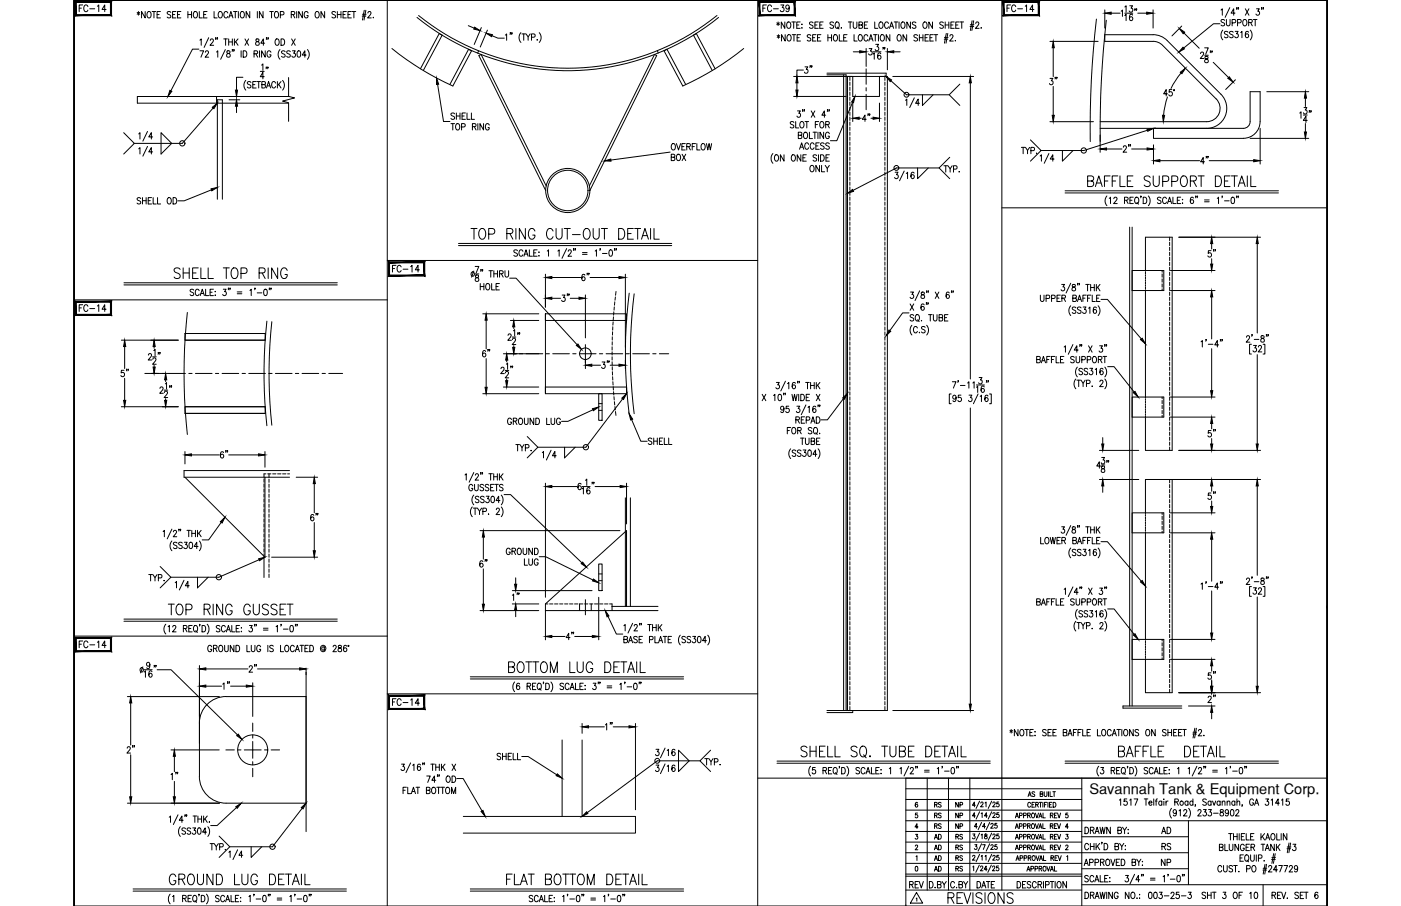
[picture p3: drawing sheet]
<svg xmlns="http://www.w3.org/2000/svg" width="432mm" height="279mm" viewBox="0 0 432 279" stroke-linecap="round" stroke-linejoin="round" font-family="sans-serif">
<defs><g id="words">
<g font-size="7.1">
<text x="334.4" y="58.9">BAFFLE SUPPORT DETAIL</text>
<text x="144.3" y="75.1">TOP RING CUT-OUT DETAIL</text>
</g>
<g font-size="6.6">
<text x="52.9" y="87.1">SHELL TOP RING</text>
<text x="50.8" y="190.9">TOP RING GUSSET</text>
<text x="155.9" y="208.5">BOTTOM LUG DETAIL</text>
<text x="344" y="234.6">BAFFLE DETAIL</text>
<text x="51.2" y="274.1">GROUND LUG DETAIL</text>
<text x="155.2" y="274.1">FLAT BOTTOM DETAIL</text>
<text x="291.4" y="279.8">REVISIONS</text>
</g>
<g font-size="5.7">
<text x="246.9" y="24">3&quot;</text>
<text x="327" y="27.5" transform="rotate(-90 327 27.5)">3&quot;</text>
<text x="369" y="51.9">4&quot;</text>
<text x="172.2" y="94.2">3&quot;</text>
<text x="36.3" y="117.5">5&quot;</text>
<text x="189.1" y="115" transform="rotate(-90 189.1 115)">3&quot;</text>
<text x="178.2" y="198.6" transform="rotate(-90 178.2 198.6)">4&quot;</text>
<text x="75.8" y="208.5">2&quot;</text>
<text x="38.1" y="233.5">2&quot;</text>
</g>
<g font-size="5.3">
<text x="23.6" y="4.9">FC-14</text>
<text x="234.2" y="4.9">FC-39</text>
<text x="309.4" y="4.9">FC-14</text>
<text x="269.2" y="38.8" transform="rotate(-90 269.2 38.8)">4&quot;</text>
<text x="349.6" y="48.3" transform="rotate(-90 349.6 48.3)">2&quot;</text>
<text x="371.5" y="80.4">5&quot;</text>
<text x="119.9" y="85">FC-14</text>
<text x="182.7" y="87.8" transform="rotate(-90 182.7 87.8)">6&quot;</text>
<text x="23.6" y="97.4">FC-14</text>
<text x="152" y="111.5" transform="rotate(-90 152 111.5)">6&quot;</text>
<text x="371.5" y="135.8">5&quot;</text>
<text x="71.3" y="142.5" transform="rotate(-90 71.3 142.5)">6&quot;</text>
<text x="375.7" y="155.2" transform="rotate(-90 375.7 155.2)">5&quot;</text>
<text x="99.1" y="161.9" transform="rotate(-90 99.1 161.9)">6&quot;</text>
<text x="147.1" y="176">6&quot;</text>
<text x="157" y="186.3">1&quot;</text>
<text x="23.6" y="201.1">FC-14</text>
<text x="72" y="213.8" transform="rotate(-90 72 213.8)">1&quot;</text>
<text x="371.5" y="210.6">5&quot;</text>
<text x="119.9" y="218.7">FC-14</text>
<text x="375.7" y="218" transform="rotate(-90 375.7 218)">2&quot;</text>
<text x="189.8" y="226.5" transform="rotate(-90 189.8 226.5)">1&quot;</text>
<text x="56.1" y="241.7" transform="rotate(-90 56.1 241.7)">1&quot;</text>
<text x="279.4" y="275.2">REV</text>
</g>
<g font-size="4.9">
<text x="357.7" y="30.7">45°</text>
<text x="44.8" y="180.3">TYP.</text>
<text x="216.3" y="237.1">TYP.</text>
<text x="357" y="258.2">AD</text>
<text x="357.4" y="263.2">RS</text>
<text x="357" y="268.1">NP</text>
</g>
<text font-size="4.5" x="335.7" y="244.9">Savannah Tank &amp; Equipment Corp.</text>
<g font-size="4.4">
<text x="287.2" y="250.1">RS</text>
<text x="293.5" y="250.1">NP</text>
<text x="287.2" y="256.8">RS</text>
<text x="287.2" y="253.3">RS</text>
<text x="293.5" y="256.8">NP</text>
<text x="293.5" y="253.3">NP</text>
<text x="287.2" y="263.2">AD</text>
<text x="287.2" y="260">AD</text>
<text x="293.9" y="263.2">RS</text>
<text x="293.9" y="260">RS</text>
<text x="287.2" y="269.9">AD</text>
<text x="287.2" y="266.7">AD</text>
<text x="293.9" y="269.9">RS</text>
<text x="293.9" y="266.7">RS</text>
</g>
</g></defs>
<!-- layer: 0 -->
<g fill="none" stroke="#000" stroke-width=".31">
<path d="M22.8 0v279.4v-279.4h386.2v279.4v-279.4zM119.4 0v279.4M233.5 0v279.4M308.8 0v274.5M308.8 64.1h100.2M22.8 92.5h96.6M119.4 80.3h114.1M22.8 196.2h96.6M119.4 214h114.1M233.5 240h175.5M279.2 240v39.4M285.8 240v34.5"/>
<path d="M292.3 240v34.5M298.9 240v34.5M333.4 240v39.4M279.2 253.1h129.8M279.2 259.7h54.2M279.2 256.4h54.2M279.2 249.8h54.2M279.2 246.5h54.2M279.2 243.2h54.2M333.4 258h32.9M366.3 253.1v19.7M22.8 279.4h386.2"/>
<path d="M279.2 263h87.1M279.2 274.5h54.2M279.2 269.6h54.2M279.2 270.2h54.2M279.2 266.3h54.2M333.4 267.9h32.9M333.4 272.8h75.6M389.3 272.8v6.6"/>
</g>
<!-- layer: TEXT -->
<g fill="none" stroke="#000" stroke-width=".31">
<path d="M282.2 257.3h.6l-.3 .6a.44 .44 0 0 1 .3 .7 .44 .44 0 0 1-.7-.1M282.8 250.7h-.6l-.1 .7a.46 .46 0 0 1 .7 0 .46 .46 0 0 1-.1 .6 .46 .46 0 0 1-.6-.1M282.8 247.7l-.2-.3a.72 .72 0 0 0-.6 .8 .72 .72 0 0 0 .7 .7 .42 .42 0 0 0 .1-.7 .42 .42 0 0 0-.6 0l-.1 .2M282.9 255h-.9l.6-1v1.5M299.8 257.2h.7l-.4 .6a.44 .44 0 0 1 .4 .6 .44 .44 0 0 1-.8 0M300.6 251.6h-.9l.6-1v1.5M300.6 248.3h-.9l.6-1v1.5M301.2 254.9h-.9l.6-1v1.5M301.9 256.9l-1.1 2.3M301.9 250.3l-1.1 2.3M301.9 247.1l-1.1 2.2M302.3 247.7l.2-.4 .5 .3-.8 1.2h.9"/>
<path d="M302.4 257.5l.3-.3v1.5M302.4 250.9l.3-.3v1.5M302.5 253.6l-1 2.3M303.6 257.3v.4a.58 .58 0 0 1 .6 .3 .58 .58 0 0 1-.1 .6 .48 .48 0 0 1-.7-.3 .48 .48 0 0 1 .6-.5l.1-.5zM303.6 247.6l.3-.3v1.5M303.7 254.9h-.9l.6-1v1.5M304.3 251.6h-.9l.6-1v1.5M305 253.6l-1 2.3M305.4 254.3l.2-.4 .5 .3-.8 1.2h.9M305.6 256.9l-1 2.3M305.6 250.3l-1 2.3M305.6 247.1l-1 2.2"/>
<path d="M306 257.6l.2-.4 .5 .3-.8 1.2h.9M306 251l.1-.3 .4-.1 .2 .5-.8 1h.9M306 247.7l.2-.4 .5 .3-.8 1.2h.9M307.3 253.9h-.6l-.1 .7a.46 .46 0 0 1 .7 0 .46 .46 0 0 1-.1 .6 .46 .46 0 0 1-.7-.1M307.8 257.2h-.5l-.1 .6a.46 .46 0 0 1 .7 .1 .46 .46 0 0 1-.1 .6 .46 .46 0 0 1-.7-.1M307.8 250.6h-.5l-.1 .7a.46 .46 0 0 1 .7 0 .46 .46 0 0 1-.1 .7 .46 .46 0 0 1-.7-.2M307.8 247.3h-.5l-.1 .7a.46 .46 0 0 1 .7 0 .46 .46 0 0 1-.1 .7 .46 .46 0 0 1-.7-.2M312.9 255.5l.5-1.5 .5 1.5M312.9 258.8l.5-1.5 .5 1.5M312.9 252.2l.5-1.5 .5 1.5M313.1 255h.6M313.1 258.3h.6"/>
<path d="M313.1 251.7h.6M314.2 254.8l.7-.1v-.6l-.7-.1v1.5M314.2 258.1l.7-.1 .1-.5-.8-.2v1.5M314.2 251.5l.7-.1 .1-.5-.8-.2v1.5M315.4 254.8l.7-.1v-.6l-.7-.1v1.5M315.5 258.1l.7-.1 .1-.5-.8-.2v1.5M315.5 251.5l.7-.1 .1-.5-.8-.2v1.5M316.7 254.7h.7v-.6l-.7-.1v1.5M316.7 258l.7-.1 .1-.4-.8-.2v1.5M316.7 251.4h.7l.1-.5-.8-.2v1.5M316.9 245.6l.5-1.4 .4 1.4M317.1 245.2h.5"/>
<path d="M317.1 254.7l.4 .8M317.1 258l.5 .8M317.1 251.4l.5 .8M317.6 247.8a.46 .46 0 0 0-.5-.4 .46 .46 0 0 0-.3 .6v.4a.46 .46 0 0 0 .3 .5 .46 .46 0 0 0 .5-.3M318.1 248.2h.5M318.1 254.1a.67 .67 0 0 1 .8 .7 .67 .67 0 0 1-.8 .6l-.2-.5zM318.2 257.4l.1-.1a.71 .71 0 0 1 .6 .8 .71 .71 0 0 1-.7 .6l-.3-.5zM318.2 250.8l.1-.1a.7 .7 0 0 1 .6 .8 .7 .7 0 0 1-.7 .6l-.3-.4zM318.9 247.4h-.8v1.5h.8M318.9 244.4l-.3-.2-.5 .2 .1 .3 .7 .4v.3l-.3 .2-.5-.2M319.1 254l.5 1.5 .4-1.5M319.1 257.3l.5 1.5 .5-1.5"/>
<path d="M319.1 250.7l.5 1.5 .5-1.5M319.2 248.2l.7-.1v-.6l-.7-.1v1.5M319.6 248.2l.4 .7M320.2 255.5l.5-1.5 .4 1.5M320.2 258.8l.5-1.5 .5 1.5M320.2 252.2l.5-1.5 .5 1.5M320.3 247.4h.8M320.3 255h.7M320.4 258.3h.6M320.4 251.7h.6M320.6 244.9l.7-.1v-.6h-.7v1.4l.8-.1v-.5l-.3-.1M320.7 247.4v1.5"/>
<path d="M321.4 254v1.5h.7M321.4 247.4v1.5M321.5 257.3v1.5h.7M321.5 250.7v1.5h.7M321.8 244.2v1l.4 .4 .4-.2 .1-1.2M321.9 248.2h.5M322.7 247.4h-.8v1.5M323 247.4v1.5M323.2 244.2v1.4M323.5 248.2h.4M323.6 244.2v1.4h.8M323.7 254.7h.7v-.6l-.7-.1v1.5"/>
<path d="M323.7 258l.7-.1 .1-.4-.8-.2v1.5M323.7 251.4h.7l.1-.5-.8-.2v1.5M324.1 254.7l.4 .8M324.1 258l.5 .8M324.1 251.4l.5 .8M324.2 247.4h-.7v1.5h.7M324.5 244.2h.8M324.6 247.4a.75 .75 0 0 1 .9 .8 .75 .75 0 0 1-.9 .7zM324.9 244.2v1.4M325 254.7h.4M325 258h.5M325 251.4h.5"/>
<path d="M325.7 254h-.7v1.5h.7M325.8 257.3h-.8v1.5h.8M325.8 250.7h-.8v1.5h.8M325.9 254l.5 1.5 .5-1.5M325.9 257.3l.5 1.5 .5-1.5M325.9 250.7l.5 1.5 .5-1.5M328.5 257.3h.7l-.4 .6a.45 .45 0 0 1 .4 .7 .45 .45 0 0 1-.8-.1M329.1 250.7h-.6v.7a.45 .45 0 0 1 .6 0 .45 .45 0 0 1 0 .7 .45 .45 0 0 1-.7-.2M329.3 255h-.9l.6-1v1.5M334.4 255.1a1.01 1.01 0 0 1 1.1 1 1.01 1.01 0 0 1-1.1 1zM336.1 256.1l.9-.2 .1-.6-1-.2v2M336.6 256.1l.6 1"/>
<path d="M337.5 257.1l.6-2 .7 2M337.7 256.4h.8M339 255.1l.4 2 .4-2 .4 2 .4-2M339.7 259.8h-.2h.2l-.2 .5M342.2 255.1v2l-1.1-2v2M344.5 256.1l1-.2 .1-.6-1.1-.2v2l1.1-.2 .1-.5-.5-.3M345 246.8l.4-.4v1.9M346 255.1l.6 1v1M347.2 255.1l-.6 1M347.3 246.4h-.8l-.1 .8a.61 .61 0 0 1 .9 .1 .61 .61 0 0 1-.1 .8 .61 .61 0 0 1-.8-.1M347.6 257h.2zM347.7 255.8v.1z"/>
<path d="M348.2 246.8l.4-.4v1.9M349.5 246.4h1.2l-.8 1.9M352.7 246.4h1.1M353.2 246.4v1.9M354.1 247.6h.9l-.1-.5a.58 .58 0 0 0-.8 .7 .58 .58 0 0 0 .9 .3M355.6 246.4v1.9M356.1 247h.5M356.7 246.4l-.3 .1-.1 .3v1.5M358.1 247.3l-.2-.2a.58 .58 0 0 0-.8 .6 .58 .58 0 0 0 1 .4M358.1 247v1.3M358.7 246.4v.2zM358.7 247.1v1.2"/>
<path d="M359.4 247v1.3M360 247l-.4 .1-.2 .5M361.1 249.3a2.24 2.24 0 0 0 0 3M362.1 247.3l.9-.1 .1-.6-1-.2v1.9M362.6 250.3l-.1 .3a.54 .54 0 0 1-.8 .1 .54 .54 0 0 1 0-.8 .54 .54 0 0 1 .8 .1l.1 .3a.9 .9 0 0 1-.6 1.3l-.4-.2M362.6 247.3l.6 1M363.4 250l.4-.3v1.9M364.8 250.1l.2-.3 .5-.1 .3 .5-1.1 1.4h1.2M366.1 247.3l-.1-.2a.58 .58 0 0 0-.8 .6 .58 .58 0 0 0 .9 .4M366.1 247v1.3M366.4 249.3a2.31 2.31 0 0 1 0 3M367.7 247.3a.56 .56 0 0 0-.8 0 .56 .56 0 0 0 0 .8 .56 .56 0 0 0 .8 0"/>
<path d="M367.7 246.4v1.9M368.5 248.3h-.2h.2l-.2 .4M369.2 250.1l.3-.4h.4l.3 .3-1.1 1.6h1.1M370.9 249.7h.9l-.5 .7a.6 .6 0 0 1 .5 .9 .6 .6 0 0 1-1.1 0M371.8 246.7l-.4-.3-.7 .3 .2 .4 .9 .7v.3l-.4 .2-.7-.2M372.5 249.7h.9l-.5 .7a.6 .6 0 0 1 .5 1 .6 .6 0 0 1-1.1-.1M373.3 247.3a.56 .56 0 0 0-.8 0 .56 .56 0 0 0 0 .8 .56 .56 0 0 0 .8 0M373.3 247v1.3M373.7 247l.5 1.3 .5-1.3M374 250.8h1.5M376 247.3a.56 .56 0 0 0-.7 0 .56 .56 0 0 0 0 .8 .56 .56 0 0 0 .7 0M376 247v1.3"/>
<path d="M376.2 249.8v.5a.72 .72 0 0 1 .8 .4 .72 .72 0 0 1-.3 .9 .63 .63 0 0 1-.7-.6 .63 .63 0 0 1 .8-.6l.2-.3v-.3zM376.7 247.4l.4-.4 .4 .1v1.2M376.7 247v1.3M378.2 247.4l.4-.4 .4 .1 .1 1.2M378.2 247v1.3M378.6 250.3v.3a.54 .54 0 0 1-.8 .1 .54 .54 0 0 1 0-.8 .54 .54 0 0 1 .8 .1v.3a.9 .9 0 0 1-.6 1.3l-.3-.2M378.7 257.1h1.1M379.2 257.1v1.9M379.4 249.8l.3-.1a1.06 1.06 0 0 1 .6 .9 1.06 1.06 0 0 1-.6 1l-.3-.1-.2-.7zM380.2 257.1v1.9M380.2 258h1.1M380.6 247.3a.56 .56 0 0 0-.8 0 .56 .56 0 0 0 0 .8 .56 .56 0 0 0 .8 0"/>
<path d="M380.6 247v1.3M380.9 250.1l.1-.3 .5-.1 .3 .5-1 1.4h1.1M381.2 247.4l.4-.4 .4 .1 .1 1.2M381.2 246.4v1.9M381.3 257.1v1.9M381.9 257.1v1.9M382.6 258h.6M382.9 248.3l-.1 .4M383.6 257.1h-1v1.9h1M384.1 257.1v1.9h1M385.4 258h.7M386.3 246.8a.61 .61 0 0 0-.7-.4 .61 .61 0 0 0-.5 .7v.5a.61 .61 0 0 0 .6 .8 .61 .61 0 0 0 .6-.8h-.4"/>
<path d="M386.5 257.1h-1.1v1.9h1.1M386.7 248.3l.6-1.9 .6 1.9M386.9 247.7h.8M388.6 257.1v1.9M389 257.9l.8 1.1M389.8 257.1l-1.2 1.3M390.1 259l.6-1.9 .7 1.9M390.1 246.4h.9l-.5 .7a.6 .6 0 0 1 .5 .9 .6 .6 0 0 1-1.1 0M390.3 258.4h.8M391.8 246.8l.4-.4v1.9M392 257.2l.2-.1a1 1 0 0 1 .8 1 1 1 0 0 1-.8 .9 1.29 1.29 0 0 1-.2-1.8zM393.5 257.1v1.9h1"/>
<path d="M394.3 247.7h-1.2l.8-1.3v1.9M394.9 257.1v1.9M395 246.8l.4-.4v1.9M396.6 257.1v1.9l-1.1-1.9v1.9M397.3 246.4h-.8l-.1 .8a.61 .61 0 0 1 .9 .1 .61 .61 0 0 1-.1 .8 .61 .61 0 0 1-.9-.1M397.3 260l-.6 3M397.8 260l-.6 3M282.1 260.9l.3-.3 .4 .3-.7 1.2h.8M282.2 267.2h.2a.82 .82 0 0 1 .5 .7 .82 .82 0 0 1-.5 .7l-.3-.2zM282.3 264.2l.3-.3v1.5M282.4 277.1l.2-.2v1M282.5 275.2l1.9 3.3h-3.8z"/>
<path d="M288.2 273.6v.2zM288.9 272.8l1-.1v-.8l-1-.1v2l1.1-.2v-.4l-.4-.4M290.4 271.8l.6 1v1M291.7 271.8l-.7 1M294.2 272.3a.62 .62 0 0 0-.7-.5 .62 .62 0 0 0-.5 .8v.5a.62 .62 0 0 0 .5 .7 .62 .62 0 0 0 .7-.5M295.6 272.8l.9-.1 .1-.7-1-.2v2l1-.2 .1-.4-.4-.4M297 271.8l.6 1v1M298.3 271.8l-.7 1M299.8 264.1l.2-.3 .5 .3-.8 1.2h.8M299.8 267.3l.3-.2v1.4M300.4 260.5h.7l-.4 .5a.45 .45 0 0 1 .4 .7 .45 .45 0 0 1-.8 0M301.1 271.8a1 1 0 0 1 1.2 1 1 1 0 0 1-1.2 1z"/>
<path d="M301.8 266.8l-1 2.2M301.9 263.5l-1.1 2.2M302.2 267.4l.2-.3 .5 .2-.8 1.2h.9M302.4 264.1l.3-.3v1.5M302.5 260.2l-1 2.3M302.6 273.8l.6-2 .6 2M302.8 260.5h.9l-.6 1.5M303.6 264.1l.3-.3v1.5M304 271.8h1.1M304.2 268.1h-.9l.6-1v1.4M304.6 271.8v2M305 260.2l-1 2.3"/>
<path d="M305.4 260.8l.2-.3 .5 .3-.8 1.2h.9M305.5 266.8l-1 2.2M305.6 263.5l-1 2.2M305.9 267.4l.3-.3 .4 .2-.7 1.2h.8M306 264.1l.1-.3h.4l.2 .4-.8 1.1h.9M306.6 271.8h-1.1v2M307.3 260.5h-.6l-.1 .6a.46 .46 0 0 1 .7 0 .46 .46 0 0 1-.1 .7 .46 .46 0 0 1-.7-.1M307.8 267.1h-.6l-.1 .6a.46 .46 0 0 1 .7 0 .46 .46 0 0 1-.1 .7 .46 .46 0 0 1-.7-.1M307.8 263.8h-.5l-.1 .6a.46 .46 0 0 1 .7 0 .46 .46 0 0 1-.1 .7 .46 .46 0 0 1-.7-.1M312.9 262.1l.5-1.5 .5 1.5M313.1 265.4l.5-1.5 .5 1.5M313.1 261.6h.6"/>
<path d="M313.3 264.9h.6M313.5 271.8a1 1 0 0 1 1.1 1 1 1 0 0 1-1.1 1zM314.2 261.4l.7-.1 .1-.6-.8-.1v1.5M314.4 264.6h.7l.1-.6-.8-.1v1.5M315.5 261.4l.7-.1 .1-.6-.8-.1v1.5M315.6 264.6h.8v-.6l-.8-.1v1.5M316.2 271.8h-1v2h1M316.5 268.6l.5-1.4 .4 1.4M316.7 268.2h.6M316.7 261.3l.7-.1 .1-.5-.8-.1v1.5M316.9 264.6l.7-.1 .1-.5-.8-.1v1.5M317.1 261.3l.5 .8"/>
<path d="M317.3 264.6l.4 .8M317.7 272.1l-.4-.3-.7 .3 .1 .5 .9 .5a.48 .48 0 0 1-.3 .7l-.7-.3M317.7 267.9h.8v-.7h-.8v1.4M318.2 260.7l.1-.1a.7 .7 0 0 1 .6 .8 .7 .7 0 0 1-.7 .6l-.3-.5zM318.3 263.9h.2a.7 .7 0 0 1 .6 .7 .7 .7 0 0 1-.8 .7l-.2-.5zM319 267.9h.7v-.7h-.7v1.4M319.1 260.6l.5 1.5 .5-1.5M319.3 263.9l.5 1.5 .5-1.5M319.4 272.3a.62 .62 0 0 0-.8-.5 .62 .62 0 0 0-.4 .8v.5a.62 .62 0 0 0 .4 .7 .62 .62 0 0 0 .8-.5M319.9 272.8l1-.1 .1-.7-1.1-.2v2M320.2 262.1l.5-1.5 .5 1.5M320.3 267.9l.7-.1v-.6h-.7v1.4"/>
<path d="M320.4 265.4l.4-1.5 .5 1.5M320.4 261.6h.6M320.5 272.8l.6 1M320.5 264.9h.7M320.7 267.9l.4 .7M321.5 260.6v1.5h.7M321.6 271.8v2M321.6 263.9v1.5h.7M321.7 267.2a.68 .68 0 0 1 .7 .7 .68 .68 0 0 1-.7 .7l-.2-.5zM322.2 272.9l1-.1v-.9l-1-.1v2M322.6 267.2l.5 1.4 .5-1.4M323.7 271.8h1.1"/>
<path d="M323.7 268.6l.5-1.4 .5 1.4M323.7 261.3l.7-.1 .1-.5-.8-.1v1.5M323.9 264.6l.7-.1v-.6h-.7v1.5M323.9 268.2h.6M324.1 261.3l.5 .8M324.3 271.8v2M324.3 264.6l.4 .8M325 267.2v1.4h.7M325 261.3h.5M325.2 264.6h.4M325.2 271.8v2M325.8 260.6h-.8v1.5h.8"/>
<path d="M325.9 263.9h-.7v1.5h.7M325.9 260.6l.5 1.5 .5-1.5M326.1 271.9l.1-.1a1.01 1.01 0 0 1 .9 1 1.01 1.01 0 0 1-.9 1 1.27 1.27 0 0 1-.1-1.9zM326.1 263.9l.5 1.5 .5-1.5M328.5 260.9l.2-.3 .5 .3-.8 1.2h.8M328.7 271.8v2l-1.1-2v2M328.8 264.2l.3-.3v1.5M334.2 266.9l.6-1.9 .6 1.9M334.4 275.1a1 1 0 0 1 1.1 1 1 1 0 0 1-1.1 1zM334.4 266.3h.8M335.4 270.3l-.4-.3-.7 .3 .2 .4 .9 .7v.3l-.4 .3-.7-.3M335.5 260.6a.62 .62 0 0 0-.7-.5 .62 .62 0 0 0-.5 .8v.4a.62 .62 0 0 0 .5 .8 .62 .62 0 0 0 .7-.5"/>
<path d="M335.8 266l1-.1 .1-.7-1.1-.2v1.9M336.1 276.1l.9-.1 .1-.7-1-.2v2M336.1 260.1v2M336.1 261h1.1M336.6 276.1l.6 1M337.1 270.5a.61 .61 0 0 0-.7-.5 .61 .61 0 0 0-.5 .7v.5a.61 .61 0 0 0 .5 .8 .61 .61 0 0 0 .7-.5M337.2 260.1v2M337.4 272l.7-2 .6 2M337.5 266l1-.1v-.7l-1-.2v1.9M337.5 277.1l.6-2 .7 2M337.7 271.3h.8M337.7 276.5h.8"/>
<path d="M337.8 260.1v2M338.2 260.9l.7 1.2M338.9 260.1l-1.1 1.3M339 275.1l.4 2 .4-2 .4 2 .4-2M339.1 270v2h1M339.2 265.9l.9-.1v-.7l-.9-.1v1.9M339.7 265.9l.6 1M340.3 260.1a1 1 0 0 1 1.1 1 1 1 0 0 1-1.1 1zM340.5 270.9h.6M341.1 265.1l.1-.1a1 1 0 0 1 .9 .9 1 1 0 0 1-.9 1 1.26 1.26 0 0 1-.1-1.8zM341.1 275.1v2M341.5 270h-1v2h1"/>
<path d="M342 271.9h.1zM342.1 270.6v.2zM342.4 265l.6 1.9 .6-1.9M342.9 275.1v2l-1.2-2v2M343.6 261l1-.1v-.7l-1-.1v2l1.1-.2 .1-.5-.4-.4M344 265.9h.7M344.6 275.6a.62 .62 0 0 0-.7-.5 .62 .62 0 0 0-.5 .8v.5a.62 .62 0 0 0 .6 .7 .62 .62 0 0 0 .6-.7h-.4M345.1 260.1l.6 .9v1.1M345.1 265h-1.1v1.9h1.1M345.6 265a1 1 0 0 1 1.1 .9 1 1 0 0 1-1.1 1zM346.4 260.1l-.7 .9M346.8 260.8v.1z"/>
<path d="M346.8 261.9v.2zM346.9 270h.9l-.5 .7a.6 .6 0 0 1 .5 1 .6 .6 0 0 1-1.1-.1M348 275.1v2l-1.2-2v2M348.8 275.2l.2-.1a1 1 0 0 1 .8 1 1 1 0 0 1-.8 1 1.29 1.29 0 0 1-.2-1.9zM348.9 265.9l1-.1v-.7l-1-.1v1.9l1-.1 .1-.5-.4-.4M349.7 269.6l-1.4 3M350.4 265l.6 .9v1M350.4 277h.1zM351.2 275.8h.1M351.2 276.9h.1M351.3 271.3h-1.2l.8-1.3v2M351.6 265l-.6 .9"/>
<path d="M351.9 269.7h-.1h.1l-.1 .5M352 266.8h.2zM352.1 265.6v.2zM352.4 269.7l-.1 .5M354.2 275.2l.4-.1a1.15 1.15 0 0 1-.2 2l-.4-.4v-.4zM354.6 270.8h1.4M354.6 271.4h1.4M355.8 275.2l.4-.1a1.14 1.14 0 0 1-.2 2l-.2-.1-.2-.7zM357.3 275.1h.9l-.5 .8a.6 .6 0 0 1 .5 .9 .6 .6 0 0 1-1.1-.1M358.5 270.4l.4-.4v2M358.8 276.3h1.5M360.1 269.7l-.2 .5"/>
<path d="M360.7 271.1h1.4M360.9 275.6l.3-.5h.3l.4 .4-.3 .7-.8 .9h1.2M362.9 270.1l.3-.1a1.09 1.09 0 0 1 .6 1 1.09 1.09 0 0 1-.6 1 1.43 1.43 0 0 1-.3-1.9zM363.4 275.1h-.8l-.1 .9a.61 .61 0 0 1 .9 0 .61 .61 0 0 1-.1 .9 .61 .61 0 0 1-.9-.2M364.1 276.3h1.4M364.5 269.7l-.1 .5M365 269.7h-.2h.2l-.2 .5M366.2 275.1h.9l-.5 .8a.6 .6 0 0 1 .5 .9 .6 .6 0 0 1-1-.1M371.6 275.4l-.4-.3-.7 .3 .1 .4 1 .7v.3l-.4 .3-.7-.3M372.2 275.1v2M372.2 276.1h1.1M373.3 275.1v2"/>
<path d="M373.7 275.1h1.1M374.2 275.1v2M375.8 261.3l1-.1 .1-.7-1.1-.1v1.9l1.1-.2 .1-.4-.4-.4M376.6 267.4a.62 .62 0 0 0-.8-.5 .62 .62 0 0 0-.5 .8v.4a.62 .62 0 0 0 .5 .8 .62 .62 0 0 0 .8-.5M377 275.1h.8l-.4 .8a.6 .6 0 0 1 .4 .9 .6 .6 0 0 1-1-.1M377.1 266.9v1.4l.5 .6 .5-.3 .1-1.7M377.5 260.4v1.9h1M378.9 260.4v1.3l.4 .6 .6-.3 .1-1.6M379.9 267.2l-.4-.3-.7 .3 .1 .5 .9 .4v.7l-.6 .1-.4-.3M380.2 266.9h1.1M380.4 275.2l.1-.1a1 1 0 0 1 .9 1 1 1 0 0 1-.9 1 1.29 1.29 0 0 1-.1-1.9zM380.8 266.9v2"/>
<path d="M381.7 268.8h.2zM381.7 260.4v1.9l-1.1-1.9v1.9M381.9 276.1h.6M382.2 264.6h.6M382.9 275.1h-1v2M383.2 263.6h-1v2h1M383.5 260.8a.62 .62 0 0 0-.7-.4 .62 .62 0 0 0-.5 .7v.5a.62 .62 0 0 0 .6 .7 .62 .62 0 0 0 .6-.7h-.4M383.8 263.9l.3-.3a1 1 0 0 1 .8 1 1 1 0 0 1-.8 1l-.5-.7zM384 261.3h.7M384.2 267.9h1l.1-.8-1.1-.2v2M384.3 265.2l.5 .6M385.1 260.4h-1.1v1.9h1.1"/>
<path d="M385.2 275.5l.4-.4v2M385.4 263.6v1.4l.5 .6 .6-.3 .1-1.7M385.6 261.3l.9-.1 .1-.7-1-.1v1.9M386.1 267l.2-.1a1.01 1.01 0 0 1 .8 1 1.01 1.01 0 0 1-.8 1 1.27 1.27 0 0 1-.2-1.9zM386.1 261.3l.6 1M386.8 275.2l.4-.1a1.14 1.14 0 0 1-.2 2l-.4-.4-.1-.4zM387.2 263.6v2M387.9 264.7l.9-.1 .1-.8-1-.2v2M388.7 260.4h1.1M389.3 268.3h1.1M389.3 260.4v1.9M389.3 267.8h1.1"/>
<path d="M389.6 265.4v.2zM389.9 266.6l-.6 3M390 262.3l.6-1.9 .6 1.9M390.2 261.7h.8M390.4 266.6l-.6 3M391 267.4l.3-.5h.3l.4 .4-1.1 1.6h1.1M391.9 265h1.1M392 264.5h1.1M392 276.1l1-.1 .1-.7-1.1-.2v2M392.6 263.2l-.6 3.1M392.6 276.1l.6 1M392.7 260.4v1.9l-1.1-1.9v1.9"/>
<path d="M393 263.2l-.5 3.1M393.4 260.4v1.9M393.7 268.2h-1.2l.8-1.3v2M393.7 276.1h.7M393.8 261.2l.7 1.1M394.1 266.9h1.1l-.8 2M394.5 260.4l-1.1 1.3M394.8 275.1h-1.1v2h1.1M395 275.1l.6 2 .7-2M395.7 266.9h1.1l-.8 2M396.7 261.7h1.1M396.7 276.9v.2z"/>
<path d="M396.7 261.2h1.2M397.4 267.4l.3-.5h.3l.3 .4-.2 .6-.8 1h1.1M398.5 260.4h.9l-.5 .7a.61 .61 0 0 1 .5 .9 .61 .61 0 0 1-1.1-.1M399.9 267.6l-.2 .5a.55 .55 0 0 1-.7-.2 .55 .55 0 0 1 .1-.8 .55 .55 0 0 1 .8 .1v.4a.96 .96 0 0 1-.6 1.3l-.3-.3M400.2 275.4l-.4-.3-.6 .1v.6l.8 .5 .2 .5-.4 .3-.7-.3M400.7 276.1h.7M401.8 275.1h-1.1v2h1.1M402 275.1h1.1M402.6 275.1v2M406.2 275.4l-.4-.3a1.1 1.1 0 0 0-.6 1 1.1 1.1 0 0 0 .6 1 .57 .57 0 0 0 .5-.5 .57 .57 0 0 0-.5-.6 .57 .57 0 0 0-.6 .5"/>
<circle cx="364.2" cy="247.6" r=".62"/>
</g>
<!-- layer: SHOP TAG -->
<path d="M279.2 279.4h.1M409 279.4h.1" fill="none" stroke="#000" stroke-width=".31"/>
<!-- layer: DIM -->
<g fill="none" stroke="#000" stroke-width=".31">
<path d="M42.3 3.8l.8 .6M42.7 3.6v1.1M43.1 3.8l-.8 .6M44.7 3.6v1.9l-1.1-1.9v1.9M45.6 3.6h.2a1 1 0 0 1 .8 .9 1 1 0 0 1-.8 1 1.26 1.26 0 0 1-.2-1.9zM46.9 3.6h1.1M47.5 3.6v1.9M48.4 4.5h.6M49.4 3.6h-1v1.9h1M52.6 3.8l-.4-.2-.7 .2 .1 .4 1 .8v.2l-.4 .3-.7-.3M53.2 4.5h.6M54.2 3.6h-1v1.9h1"/>
<path d="M54.7 4.5h.7M55.8 3.6h-1.1v1.9h1.1M57.9 4.5h1.1M57.9 3.6v1.9M59 3.6v1.9M59.9 3.6h.2a1 1 0 0 1 .8 .9 1 1 0 0 1-.8 1 1.26 1.26 0 0 1-.2-1.9zM61.3 15.2h-2l-6.6 12.8M61.4 3.6v1.9h1M61.6 12.4l.4-.4v2M61.6 15.7h1.1l-.8 1.9M62.8 4.5h.6M63.3 16.1l.3-.4h.3l.4 .3-1.1 1.6h1.1"/>
<path d="M63.8 3.6h-1v1.9h1M64.3 11.6l-1.4 3M64.8 12.5l.2-.4 .4-.1 .4 .6-1.1 1.4h1.1M66 3.6v1.9h.9M66.6 11.7l-.2 .5M66.7 16l.4-.3v1.9M67.1 11.7h-.2h.2l-.2 .5M67.6 3.6h.1a1 1 0 0 1 .9 .9 1 1 0 0 1-.9 1 1.26 1.26 0 0 1-.1-1.9zM69 12h1.1M69.4 15.3l-1.4 3M69.5 12v2M70 15.8v.5a.72 .72 0 0 1 .9 .4 .72 .72 0 0 1-.3 .9 .63 .63 0 0 1-.8-.6 .63 .63 0 0 1 .8-.6l.3-.3-.1-.3z"/>
<path d="M70.2 4a.62 .62 0 0 0-.7-.4 .62 .62 0 0 0-.5 .7v.5a.62 .62 0 0 0 .5 .7 .62 .62 0 0 0 .7-.4M70.5 12v2M70.5 12.9h1.1M70.5 5.5l.7-1.9 .6 1.9M70.8 4.9h.8M71.6 12v2M71.7 15.4l-.2 .5M72 3.6h1.1M72.2 15.4l-.2 .5M72.2 12v2M72.5 3.6v1.9M72.6 12.8l.8 1.2"/>
<path d="M73.4 12l-1.2 1.3M73.5 3.6v1.9M74.3 15.7v1.9M74.4 3.6h.1a1 1 0 0 1 .8 .9 1 1 0 0 1-.8 1 1.28 1.28 0 0 1-.1-1.9zM75 15.7a1 1 0 0 1 1.1 .9 1 1 0 0 1-1.1 1zM75.5 12l1.1 2M76.6 12l-1.1 2M77 3.6v1.9l-1.1-1.9v1.9M78.3 16.6l1-.1v-.7l-1-.1v1.9M78.9 16.6l.5 1M79 12.1v.6a.72 .72 0 0 1 .8 .4 .72 .72 0 0 1-.3 .9 .63 .63 0 0 1-.8-.7 .63 .63 0 0 1 .9-.5l.2-.3-.1-.4zM79.3 3.6v1.9"/>
<path d="M80 15.7v1.9M81.1 3.6v1.9l-1.2-1.9v1.9M81.6 13.3h-1.2l.8-1.3v2M81.7 15.7v1.9l-1.1-1.9v1.9M82.2 11.7l-.1 .5M82.7 11.7h-.2h.2l-.2 .5M83.1 3.6h1.1M83.5 16.1a.62 .62 0 0 0-.7-.4 .62 .62 0 0 0-.5 .7v.5a.62 .62 0 0 0 .6 .7 .62 .62 0 0 0 .6-.7h-.4M83.7 3.6v1.9M84.9 3.6h.1a1 1 0 0 1 .9 .9 1 1 0 0 1-.9 1 1.28 1.28 0 0 1-.1-1.9zM85.1 12.1l.2-.1a1 1 0 0 1 .8 1 1 1 0 0 1-.8 1 1.26 1.26 0 0 1-.2-1.9zM86.3 15.3a2.24 2.24 0 0 0 0 3"/>
<path d="M86.4 4.6l1-.1v-.9h-1v1.9M86.6 12a.99 .99 0 0 1 1.1 1 .99 .99 0 0 1-1.1 1zM87.9 15.9l-.4-.2-.7 .2 .1 .5 1 .7v.3l-.4 .2-.7-.2M89.5 15.9l-.4-.2-.7 .2 .1 .5 .8 .4 .2 .3v.3l-.4 .2-.7-.2M89.8 4.5l.9-.1 .1-.7-1-.1v1.9M89.9 12l1.1 2M90.1 15.7h.9l-.5 .7a.6 .6 0 0 1 .5 .9 .6 .6 0 0 1-1 0M90.3 4.5l.6 1M91 12l-1.1 2M91.4 3.6v1.9M91.8 15.8l.2-.1a1.07 1.07 0 0 1 .7 .9 1.07 1.07 0 0 1-.7 1 1.35 1.35 0 0 1-.2-1.8zM93.2 3.6v1.9l-1.1-1.9v1.9"/>
<path d="M94.3 17h-1.1l.8-1.3v1.9M94.7 15.3a2.24 2.24 0 0 1 0 3M95 4a.62 .62 0 0 0-.8-.4 .62 .62 0 0 0-.5 .7v.5a.62 .62 0 0 0 .7 .7 .62 .62 0 0 0 .6-.7h-.4M97.4 3.6h.2a1 1 0 0 1 .8 .9 1 1 0 0 1-.8 1 1.28 1.28 0 0 1-.2-1.9zM100.1 3.6v1.9l-1.2-1.9v1.9M103.4 3.8l-.4-.2h-.6v.6l.9 .5 .1 .5-.4 .3-.7-.3M104 4.5h1.1M104 3.6v1.9M105.1 3.6v1.9M105.7 4.5h.7M106.8 3.6h-1.1v1.9h1.1M107.3 4.5h.6"/>
<path d="M108.3 3.6h-1v1.9h1M108.5 3.6h1.1M109.1 3.6v1.9M111.6 5h1.2M111.7 4.4h1.1M112.3 3.2l-.6 3M112.8 3.2l-.6 3M113.4 4l.2-.4h.4l.3 .5-1 1.4h1.1M115.1 5.3v.2zM144.3 7.9l1.9 .8M148.4 8.5l-2.2 5.2M150.2 9.3l-2.2 5.2"/>
<path d="M151.6 11l1.9 .8h1.9M155.7 10.8l.4-.3v1.9M157.4 10.2h-.2h.2l-.2 .4M157.8 10.2l-.1 .4M160.5 10.1a2.24 2.24 0 0 0 0 3M160.9 10.5h1.1M161.4 10.5v1.9M162.1 10.5l.7 .9v1M163.4 10.5l-.6 .9M163.8 11.5l1-.1v-.8l-1-.1v1.9M165.5 12.3h.2zM166.2 10.1a2.24 2.24 0 0 1 0 3"/>
<path d="M239.4 7l.8 .6M239.5 11l.8 .5M239.8 6.8v1.1M239.9 10.7v1.1M240.2 7l-.8 .6M240.3 11l-.8 .5M241.9 6.8v1.9l-1.1-1.9v1.9M242 10.7v2l-1.1-2v2M242.8 6.9l.1-.1a1 1 0 0 1 .9 1 1 1 0 0 1-.9 .9 1.28 1.28 0 0 1-.1-1.8zM242.9 10.8l.1-.1a1 1 0 0 1 .9 1 1 1 0 0 1-.9 1 1.24 1.24 0 0 1-.1-1.9zM244.2 10.7h1.1M244.6 6.8v1.9"/>
<path d="M244.7 10.7v2M245.6 7.7h.6M245.7 11.6h.6M246.6 6.8h-1v1.9h1M246.7 10.7h-1v2h1M247.1 7.5h.1zM247.2 8.6v.1zM249.9 11l-.4-.3-.7 .3 .1 .4 .9 .5 .1 .5-.4 .3-.7-.3M250.5 11.6h.6M250.6 7l-.4-.2-.7 .2 .1 .4 1 .8v.3l-.4 .2-.7-.2M251.2 7.7h.6M251.5 10.7h-1v2h1"/>
<path d="M252 11.6h.6M252.2 6.8h-1v1.9h1M252.7 7.7h.6M253 10.7h-1v2h1M253.7 6.8h-1v1.9h1M255.2 11.6h1.1M255.2 10.7v2M256.3 10.7v2M256.9 7l-.4-.2-.7 .2 .1 .4 1 .8v.3l-.4 .2-.7-.2M257.2 10.8l.1-.1a1 1 0 0 1 .9 1 1 1 0 0 1-.9 1 1.29 1.29 0 0 1-.1-1.9zM257.7 6.9l.2-.1a1 1 0 0 1 .8 1 1 1 0 0 1-.8 .9 1.26 1.26 0 0 1-.2-1.8zM258.1 8.4l.5 .5"/>
<path d="M258.7 10.7v2h1M259.3 8.6v.1zM260 11.6h.7M261.1 10.7h-1.1v2h1.1M261.5 6.8h1.1M262 6.8v1.9M263 6.8v1.4l.5 .5 .5-.2 .1-1.7M263 16h2M263.2 10.7v2h1M264.7 7.7l1-.1 .1-.6-1.1-.2v1.9l1.1-.1 .1-.5-.4-.4M264.8 10.8l.2-.1a1 1 0 0 1 .8 1 1 1 0 0 1-.8 1 1.29 1.29 0 0 1-.2-1.9zM266.4 7.7h.6"/>
<path d="M267 14.9v5.6M267.4 6.8h-1v1.9h1M267.5 11.2a.61 .61 0 0 0-.8-.5 .61 .61 0 0 0-.4 .7v.5a.61 .61 0 0 0 .4 .8 .61 .61 0 0 0 .8-.5M267.8 12.7l.6-2 .7 2M267.9 15h.8l-.4 .7a.6 .6 0 0 1 .4 1 .6 .6 0 0 1-1-.1M268 12h.8M269.1 16.7l.4-.4v2M269.1 16h2.4M269.2 10.7h1.1M269.6 6.8v1.9h1M269.8 10.7v2M269.9 13.7h.9l-.5 .7a.6 .6 0 0 1 .5 .9 .6 .6 0 0 1-1.1 0"/>
<path d="M270.7 10.7v2M271.2 6.9l.2-.1a1 1 0 0 1 .8 1 1 1 0 0 1-.8 .9 1.26 1.26 0 0 1-.2-1.8zM271.5 16.6l-.4-.3a1.09 1.09 0 0 0-.6 1 1.09 1.09 0 0 0 .6 1 .56 .56 0 0 0 .5-.6 .56 .56 0 0 0-.5-.6 .56 .56 0 0 0-.6 .5M271.6 10.8l.2-.1a1 1 0 0 1 .8 1 1 1 0 0 1-.8 1 1.27 1.27 0 0 1-.2-1.9zM272.2 14.7l-.1 .5M272.7 14.7l-.1 .5M273.5 14.9v6.6M273.8 7.2a.62 .62 0 0 0-.7-.4 .62 .62 0 0 0-.5 .7v.5a.62 .62 0 0 0 .5 .7 .62 .62 0 0 0 .7-.4M274.2 8.7l.6-1.9 .6 1.9M274.3 10.7v2l-1.2-2v2M274.4 8.1h.8M275.5 16h1.9"/>
<path d="M275.6 6.8h1.1M276.1 6.8v1.9M276.8 10.8l.2-.1a1 1 0 0 1 .8 1 1 1 0 0 1-.8 1 1.27 1.27 0 0 1-.2-1.9zM277.1 6.8v1.9M278 6.9l.2-.1a1 1 0 0 1 .8 1 1 1 0 0 1-.8 .9 1.26 1.26 0 0 1-.2-1.8zM279.4 10.7v2l-1.1-2v2M280.6 6.8v1.9l-1.1-1.9v1.9M282.3 7l-.4-.2-.6 .1v.5l.8 .5 .2 .6-.4 .2-.7-.2M282.8 11l-.4-.3-.7 .3v.3l1.1 .8v.3l-.4 .3-.7-.3M283.4 11.6h1.1M283.4 10.7v2M284.5 10.7v2"/>
<path d="M284.8 6.9l.1-.1a1 1 0 0 1 .9 1 1 1 0 0 1-.9 .9 1.24 1.24 0 0 1-.1-1.8zM285.1 11.6h.7M286.2 10.7h-1.1v2h1.1M286.6 11.6h.7M287.4 6.8v1.9l-1.1-1.9v1.9M287.7 10.7h-1.1v2h1.1M287.9 10.7h1.1M288.5 10.7v2M290.7 7l-.3-.2-.8 .2 .1 .4 1 .8v.3l-.3 .2-.8-.2M291 12.1h1.1M291.1 11.5h1.1M291.3 7.7h1.1"/>
<path d="M291.3 6.8v1.9M291.7 10.3l-.6 3M292.1 10.3l-.5 3M292.4 6.8v1.9M292.8 11.2l.3-.5h.3l.3 .3-.2 .7-.8 1h1.1M293.1 7.7h.6M294.1 6.8h-1v1.9h1M294.4 12.5v.2zM294.6 7.7h.6M295.6 6.8h-1v1.9h1M295.9 6.8h1.1M296.4 6.8v1.9"/>
<path d="M299 8.2h1.1M299.1 7.6h1.1M299.6 6.4l-.5 3M300.1 6.4l-.6 3M300.7 7.2l.2-.3 .5-.1 .3 .5-1 1.4h1.1M302.4 8.6v.1zM323.6 12.8h14.9M324.6 14.7v8.9M340.5 3v5.7M342.5 4.1h2.7M345.5 3.5l.4-.4v2M346.7 2.1l.4-.3v1.9"/>
<path d="M346.7 4.8l.4-.4v2M346.7 4.1h2.4M348.2 1.8h.9l-.5 .7a.6 .6 0 0 1 .5 .9 .6 .6 0 0 1-1.1 0M349.1 4.7l-.5-.3a1.13 1.13 0 0 0 .1 2 .59 .59 0 0 0 .4-.8 .59 .59 0 0 0-.8-.4l-.2 .5M349.9 2.8l-.2 .5M350.4 2.8h-.2h.2l-.2 .5M350.7 4.1h2.7M355.4 3v5.7M364.2 8l-3 3.1M364.9 10.2l4.7 4.7M370 16.5l.3-.4 .5 .1 .2 .2-.3 .7-.8 .9h1.2M371.3 14.8h1.1l-.8 1.9"/>
<path d="M371.3 17h1.1M371.5 17.5v.5a.8 .8 0 0 1 .8 .4 .8 .8 0 0 1 0 .9 .65 .65 0 0 1-1.1-.5 .65 .65 0 0 1 .9-.7l.2-.3v-.3zM373.1 15.8l-.1 .5M373.6 15.8h-.2h.2l-.2 .5M373.9 19.2l4.8 4.7M376 7.3h-2l-9.2 7.5M376.3 3.1l.4-.4v2M376.9 9.3a2.3 2.3 0 0 0 0 3M377.4 6.3l-.4-.3-.5 .1-.1 .6 1 .5v.5l-.4 .3-.7-.3M378 6v1.4l.5 .6 .5-.3 .1-1.7M378.5 9.9l-.4-.2-.6 .1-.1 .5 .9 .5 .2 .6-.4 .2-.7-.2M379 2.3l-1.4 3.1"/>
<path d="M379.8 7l.9-.1 .2-.2-.2-.6-.9-.1v2M380.1 9.9l-.4-.2-.8 .2 .1 .4 1.1 .8v.3l-.4 .2-.8-.2M380.6 4h-1.2l.8-1.3v2M380.7 9.7h.9l-.5 .7a.6 .6 0 0 1 .5 .9 .6 .6 0 0 1-1 0M381.3 2.4h-.2h.2l-.2 .5M381.4 7l1-.1v-.8l-1-.1v2M381.7 2.4l-.1 .5M382.4 10l.4-.3v1.9M383.3 6.1l.2-.1a1 1 0 0 1 .8 1 1 1 0 0 1-.8 1 1.29 1.29 0 0 1-.2-1.9zM383.8 2.7l1.1 2M384.8 9.9l-.3-.2a1.09 1.09 0 0 0-.7 .9 1.09 1.09 0 0 0 .6 1 .57 .57 0 0 0 .5-.8 .57 .57 0 0 0-1-.1l-.1 .3M384.9 6.9h.9v-.8l-.9-.1v2"/>
<path d="M384.9 2.7l-1.1 2M385.3 9.3a2.3 2.3 0 0 1 0 3M385.4 6.9l.6 1.1M386.3 6h1.1M386.9 6v2M387.3 2.7h.8l-.5 .8a.6 .6 0 0 1 .5 .9 .6 .6 0 0 1-1-.1M388.9 2.4h-.1h.1l-.1 .5M389.4 2.4l-.1 .5M65.7 33.3l-9.5 10.9h-14.8M70.6 30.8h3.3M70.6 29.8h3.3M72.9 32.7v2"/>
<path d="M74.9 23.8h-2v4M75.8 24.8a2.24 2.24 0 0 0 0 3M77.3 25.4l-.4-.3-.7 .3 .2 .5 .9 .5-.1 .6-.6 .1-.4-.3M77.9 26.1h.6M79 25.1h-1.1v2h1.1M79.2 25.1h1.1M79.7 25.1v2M80.2 22h1.2M80.6 20.1l.4-.4v2M80.7 26.1l1-.1v-.7l-1-.2v2l1-.2v-.6l-.3-.2M81.4 23.6h-1.2l.8-1.3v2M82.1 20.7l-.1 .5"/>
<path d="M82.1 27.1l.7-2 .6 2M82.4 26.5h.8M82.6 20.7l-.1 .5M84.9 25.6a.61 .61 0 0 0-.7-.4 .61 .61 0 0 0-.5 .7v.5a.61 .61 0 0 0 .5 .7 .61 .61 0 0 0 .7-.5M85.5 25.1v2M85.9 26l.7 1.1M86.6 25.1l-1.1 1.4M87.1 24.8a2.24 2.24 0 0 1 0 3M88.9 23.9v5.8l1.9 .5-3.7 1 1.8 .5v5.7M134.9 26l1.8 11.5h2M139 38.1h1.1M139.6 38.1v2"/>
<path d="M140.1 35.1l-.4-.3-.7 .3 .1 .5 .9 .4v.7l-.6 .1-.4-.3M140.7 34.8v2M140.7 35.8h1.1M140.7 38.2l.2-.1a1 1 0 0 1 .8 1 1 1 0 0 1-.8 1 1.24 1.24 0 0 1-.2-1.9zM141.8 34.8v2M142.3 39.2l.9-.1 .1-.8-1-.2v2M142.4 35.8h.7M143.4 34.8h-1v2h1M143.9 34.8v2h1M145.3 34.8v2h.9M145.6 39.1l1-.1v-.8l-1-.1v2M146.2 39.1l.5 1"/>
<path d="M147.3 38.1v2M149 38.1v2l-1.1-2v2M150.8 38.6a.61 .61 0 0 0-.8-.5 .61 .61 0 0 0-.4 .8v.4a.61 .61 0 0 0 .6 .8 .61 .61 0 0 0 .6-.8h-.4M244.6 23.6h16.2M244.6 29.7h16.2M244.7 37.8l-.4-.3-.7 .3v.3l1.1 .8v.3l-.4 .3-.7-.3M245.2 37.5v2h1M245.6 25.5v2.3M245.8 34.2h.9l-.5 .7a.6 .6 0 0 1 .5 1 .6 .6 0 0 1-1.1-.1M246.8 37.6l.2-.1a1 1 0 0 1 .8 1 1 1 0 0 1-.8 1 1.26 1.26 0 0 1-.2-1.9zM247.5 33.9l-.2 .5M247.9 33.9l-.1 .5"/>
<path d="M248.1 37.5h1.1M248.7 37.5v2M250 34.2l1.1 2M251.1 34.2l-1.1 2M251.3 38.4h.6M252.3 37.5h-1v2M253 37.6l.1-.1a1 1 0 0 1 .9 1 1 1 0 0 1-.9 1 1.28 1.28 0 0 1-.1-1.9zM254.5 35.5h-1.2l.8-1.3v2M254.5 38.4l1-.1v-.7l-1-.1v2M255.1 38.4l.5 1.1M255.1 33.9l-.1 .5M255.6 33.9l-.1 .5"/>
<path d="M262.8 31.6l-4.9 11.8h-2M262.8 31.8v5.7M271.1 31.8v5.7M274.6 24.9l4.8 4.3h13.1l3.3 3.3M275.2 23.6h24.9M279.1 30.9l.4-.4v2M281.8 30.2l-1.4 3M283.4 31.9h-1.2l.8-1.4v2M284.3 29.2v3.3l3.3-3.3M295.8 26l-3.3 3.2M299.1 25.5v91.4M323.6 37.5h13.4"/>
<path d="M324.6 26.6v9M359.8 29.9l-.8 2.8-.4 2.8M364 22.5l-1.7 2.3-1.4 2.5M380.8 24.6l-3 3M388.4 39.6v11M390.4 28.3h13M400.6 34.9l.4-.4v2M401.7 35.5h1.2M401.9 33.2h.9l-.5 .7a.6 .6 0 0 1 .5 1 .6 .6 0 0 1-1.1-.1M402.3 30.3v2.6M402.3 38.1v2.6M402.9 37.1h-1.2l.8-1.3v2"/>
<path d="M403.6 34.2h-.1h.1l-.1 .5M404.1 34.2l-.2 .5M38.1 40.9l3.3 3.3-3.3 3.3M42.7 41.3l.4-.4v2M42.7 45.9l.4-.4v2M45.5 40.5l-1.5 3M45.5 45.1l-1.5 3.1M47.1 42.2h-1.3l.9-1.3v2M47.1 46.8h-1.3l.9-1.3v2M49.6 40.9l3.3 3.3-3.3 3.3zM65.2 58.5l-8.4 3.4h-2M206.5 46.9l-18.2 2.5"/>
<path d="M206.9 48.5l.9-.1 .1-.6-1-.2v1.9l1-.2 .1-.4-.4-.4M207.2 44.4l.2-.1a1 1 0 0 1 .8 1 1 1 0 0 1-.8 .9 1.26 1.26 0 0 1-.2-1.8zM208.5 44.3l.6 1.9 .7-1.9M208.8 47.7l.2-.1a1 1 0 0 1 .8 .9 1 1 0 0 1-.8 1 1.24 1.24 0 0 1-.2-1.8zM210.2 45.2h.6M210.2 47.6l1.1 1.9M211.2 44.3h-1v1.9h1M211.3 47.6l-1.1 1.9M211.7 45.2l.9-.1v-.7l-.9-.1v1.9M212.2 45.2l.6 1M213.3 45.2h.7M214.4 44.3h-1.1v1.9"/>
<path d="M214.8 44.3v1.9h1M216.4 44.4l.1-.1a1 1 0 0 1 .9 1 1 1 0 0 1-.9 .9 1.28 1.28 0 0 1-.1-1.8zM217.7 44.3l.4 1.9 .4-1.9 .4 1.9 .4-1.9M238.2 47.3a2.3 2.3 0 0 0 0 3.1M239 47.8l.2-.1a1 1 0 0 1 .8 1 1 1 0 0 1-.8 1 1.29 1.29 0 0 1-.2-1.9zM241.6 47.7v2l-1.1-2v2M244.2 47.8l.1-.1a1 1 0 0 1 .9 1 1 1 0 0 1-.9 1 1.29 1.29 0 0 1-.1-1.9zM246 41.7l1-.1 .1-.6-1.1-.2v1.9l1.1-.2v-.6l-.4-.2M246.4 46l.7-2 .6 2M246.7 45.4h.8M246.8 47.7v2l-1.1-2v2M247.5 48.7h.6"/>
<path d="M247.9 40.9l.2-.1a1 1 0 0 1 .8 1 1 1 0 0 1-.8 .9 1.24 1.24 0 0 1-.2-1.8zM248.5 47.7h-1v2h1M249.2 44.5a.61 .61 0 0 0-.7-.4 .61 .61 0 0 0-.5 .7v.5a.61 .61 0 0 0 .5 .7 .61 .61 0 0 0 .7-.4M249.5 40.8v1.9h.9M249.9 51.1l.2-.1a1 1 0 0 1 .8 1 1 1 0 0 1-.8 1 1.27 1.27 0 0 1-.2-1.9zM250.6 40.8h1.1M250.9 44.5a.62 .62 0 0 0-.7-.4 .62 .62 0 0 0-.5 .7v.5a.62 .62 0 0 0 .5 .7 .62 .62 0 0 0 .7-.4M251.1 40.8v1.9M251.5 45h.6M251.7 48l-.4-.3-.6 .1v.6l.8 .5 .2 .5-.4 .3-.7-.3M252.1 40.8v1.9M252.3 47.7v2"/>
<path d="M252.5 44h-1v2h1M252.6 51v2l-1.1-2v2M252.9 47.7a1 1 0 0 1 1.2 1 1 1 0 0 1-1.2 1zM253.2 51v2h1M253.9 40.8v1.9l-1.2-1.9v1.9M254 44.3l-.4-.3-.6 .2v.5l.9 .5 .1 .5-.4 .3-.7-.3M254.3 51l.7 .9v1.1M254.6 48.7h.6M255.6 41.2a.61 .61 0 0 0-.7-.4 .61 .61 0 0 0-.5 .7v.5a.61 .61 0 0 0 .6 .7 .61 .61 0 0 0 .6-.7h-.4M255.6 44.3l-.4-.3-.7 .3 .2 .5 .8 .5v.6l-.6 .1-.4-.3M255.6 47.7h-1v2h1M255.6 51l-.6 .9"/>
<path d="M275.9 53.1h.9l-.5 .8a.6 .6 0 0 1 .5 .9 .6 .6 0 0 1-1.1-.1M278.7 52.7l-1.5 3.1M279.3 53.5l.4-.4v2M281.7 53.4l-.3-.3a1.1 1.1 0 0 0-.7 1 1.1 1.1 0 0 0 .6 1 .57 .57 0 0 0 .6-.5 .57 .57 0 0 0-.5-.6 .57 .57 0 0 0-.6 .4M282.8 51.8v3.3l3.3-3.3M289.4 51.8h-13.1l-13.4 6.9M290.9 51.1h1.1M291.5 51.1v2M292.2 51.1l.6 .9v1.1M292.7 48.5l-3.3 3.3 3.3 3.3M293.5 51.1l-.7 .9M293.9 52.2l.9-.2v-.8l-.9-.1v2"/>
<path d="M295.6 52.9v.2zM314.8 45.4h1.1M315.3 45.4v2M316.1 45.4l.6 1v1M317.4 45.4l-.7 1M317.6 43.1l3.3 3.3-3.3 3.3M317.7 46.5l1-.1v-.9l-1-.1v2M319.5 47.2v.2zM320.6 48.1l.4-.4v2M323.3 47.3l-1.5 3.1M324.9 49h-1.2l.8-1.3v2M327.4 46.4v3.3l3.3-3.3"/>
<path d="M328.3 58.8h65.7M328.3 59.5h65.7M339.1 41.6v5.4M341 46h4.8M348.8 46h4.7M353.6 40.2l-19.6 6.2h-13.1M355.5 44.7v5.9M357.5 49.6h12.2M372.7 49.6h13.7M385.3 42.7h18.1M43.4 61.2l-.4-.3-.8 .3 .2 .5 1 .7v.2l-.4 .3-.8-.3M43.9 60.9v2"/>
<path d="M43.9 61.9h1.1M45 60.9v2M45.7 61.9h.6M46.7 60.9h-1v2h1M47.2 60.9v2h1M48.6 60.9v2h.9M51.8 61l.2-.1a1 1 0 0 1 .8 1 1 1 0 0 1-.8 1 1.26 1.26 0 0 1-.2-1.9zM53.3 60.9a1 1 0 0 1 1.2 1 1 1 0 0 1-1.2 1zM141.3 75.1h65.7M141.3 75.7h65.7M159.5 77.3l-.4-.3-.6 .1v.6l.8 .5 .2 .5-.4 .3-.7-.3M161.2 77.5a.62 .62 0 0 0-.8-.4 .62 .62 0 0 0-.4 .7v.5a.62 .62 0 0 0 .4 .7 .62 .62 0 0 0 .8-.5"/>
<path d="M161.5 79l.6-2 .7 2M161.7 78.4h.8M163.2 77v2h.9M164.5 78h.6M165.5 77h-1v2h1M166.1 77.7h.1M166.1 78.8v.2zM168.7 77.4l.4-.4v2M171.9 77.4l.4-.4v2M174.6 76.7l-1.4 3M175.1 77.5l.2-.4 .5-.1 .3 .6-1.1 1.4h1.2M179.5 77.9h1.5"/>
<path d="M179.5 78.4h1.5M183.4 77.4l.4-.4v2M185.7 78.2h1.4M187.9 77.1l.3-.1a1.07 1.07 0 0 1 .6 1 1.07 1.07 0 0 1-.6 1l-.3-.1-.2-.7zM341.2 60.4a2.24 2.24 0 0 0 0 3M341.9 61.2l.4-.4v2M343.3 61.3l.3-.5h.4l.3 .4-1.1 1.6h1.1M346.6 61.8l.9-.1 .1-.7-1-.2v2M347.1 61.8l.6 1M348.3 61.8h.6M349.3 60.8h-1v2h1M350 60.9l.2-.1a1 1 0 0 1 .8 1 1 1 0 0 1-.8 1 1.24 1.24 0 0 1-.2-1.9z"/>
<path d="M350.4 62.4l.5 .6M352.3 60.8a.99 .99 0 0 1 1.2 1 .99 .99 0 0 1-1.2 1zM353.9 60.4a2.31 2.31 0 0 1 0 3M357.8 61.1l-.4-.3-.7 .3 .2 .5 .9 .4v.5l-.4 .3-.7-.3M359.5 61.3a.62 .62 0 0 0-.7-.5 .62 .62 0 0 0-.5 .8v.4a.62 .62 0 0 0 .5 .8 .62 .62 0 0 0 .7-.5M359.8 62.8l.7-2 .6 2M360.1 62.1h.8M361.5 60.8v2h1M362.9 61.8h.6M363.3 73.2h25.2M363.9 60.8h-1v2h1M364.5 61.5v.2z"/>
<path d="M364.5 62.6v.2zM367.8 61.1l-.3-.3a1.11 1.11 0 0 0-.1 2 .55 .55 0 0 0 .6-.5 .55 .55 0 0 0-.5-.6 .55 .55 0 0 0-.6 .4M371.2 61.7h1.5M371.2 62.2h1.5M375.2 61.2l.4-.4v2M377.4 61.9h1.4M379.6 60.9l.3-.1a1.07 1.07 0 0 1 .6 1 1.07 1.07 0 0 1-.6 1 1.38 1.38 0 0 1-.3-1.9zM387.5 75.1v27.6M38.2 87.2h65.7M38.2 87.9h65.7M59.7 89.5l-.4-.3-.7 .3 .2 .4 .8 .5 .1 .5-.4 .3-.7-.3M61.4 89.7a.61 .61 0 0 0-.7-.5 .61 .61 0 0 0-.5 .7v.5a.61 .61 0 0 0 .4 .8 .61 .61 0 0 0 .8-.5"/>
<path d="M61.7 91.2l.6-2 .7 2M62 90.5h.7M63.4 89.2v2h.9M64.7 90.1h.7M65.8 89.2h-1.1v2h1.1M66.3 89.9v.1zM66.3 91v.2zM68.8 89.2h.9l-.5 .7a.6 .6 0 0 1 .5 1 .6 .6 0 0 1-1.1-.1M73.1 90h1.4M73.1 90.6h1.4M77 89.6l.4-.4v2M79.3 90.3h1.4"/>
<path d="M81.5 89.3l.4-.1a1.14 1.14 0 0 1-.2 2l-.2-.1-.2-.8zM146.1 83.6l-.8 1.9M146.5 82.2h1.1l-.8 1.9M146.5 84.5h1.1M146.6 84.9v.6a.72 .72 0 0 1 .9 .4 .72 .72 0 0 1-.3 .9 .64 .64 0 0 1-.8-.7 .64 .64 0 0 1 .9-.5l.2-.3-.1-.4zM148 87.4v2M148 88.4h1.1M148.3 83.2h-.2h.2l-.2 .5M148.8 83.2h-.2h.2l-.2 .5M148.8 96.8h17.3M149.1 87.4v2M149.8 98.7v8.9"/>
<path d="M150 87.5l.2-.1a1 1 0 0 1 .8 1 1 1 0 0 1-.8 1 1.27 1.27 0 0 1-.2-1.9zM150.7 83.5h1.1M151.3 83.5v2M151.5 87.4v2h1M152.2 84.4h1.1M152.2 83.5v2M152.9 88.4h.6M153.3 83.5v2M153.9 87.4h-1v2h1M154 84.4l.9-.1 .1-.6-1-.2v2M154.5 84.4l.6 1.1M155.6 83.5v1.4l.5 .6 .6-.3 .1-1.7"/>
<path d="M157.1 85.8h1.9l18.9 20.5M157.3 98.8h8.8M168.1 84.6v10.1M170.1 85.6h8.9M170.1 92h2.7M180.4 91v13.2M181.9 85.6h8.9M192.7 84.6v22.4M280.2 96.5h-2l-3.9 5.5M280.5 93.7l1.1 2M280.6 90.1h.9l-.4 .7a.6 .6 0 0 1 .4 .9 .6 .6 0 0 1-1 0M281.6 97.3l-.4-.3-.6 .1v.6l.9 .4 .1 .6-.4 .3-.7-.3"/>
<path d="M281.6 93.7l-1.1 2M282.4 97.1l.2-.1a1 1 0 0 1 .8 1 1 1 0 0 1-.8 1 1.27 1.27 0 0 1-.2-1.9zM282.8 98.6l.5 .6M283.4 89.7l-1.4 3M283.9 98.9h.2zM284 90.2v.5a.8 .8 0 0 1 .8 .4 .8 .8 0 0 1 0 .8 .64 .64 0 0 1-1-.4 .64 .64 0 0 1 .8-.7l.2-.6zM284.8 94l-.3-.3a1.09 1.09 0 0 0-.7 1 1.09 1.09 0 0 0 .6 1 .56 .56 0 0 0 .6-.5 .56 .56 0 0 0-.5-.6 .56 .56 0 0 0-.7 .4M285.6 93.5l-.1 .4M285.7 89.8l-.2 .5M286.1 93.5h-.2h.2l-.2 .4M286.2 89.8h-.2h.2l-.2 .5M286.2 97h1.1"/>
<path d="M286.7 97v2M287.7 97v1.4l.5 .6 .5-.3 .1-1.7M288.2 90.1l1.2 1.9M289.4 90.1l-1.2 1.9M289.4 98l1-.1v-.8l-1-.1v2l1.1-.2 .1-.5-.4-.3M291.1 98h.7M292.2 97h-1.1v2h1.1M292.5 90.4l-.3-.3a1.1 1.1 0 0 0-.6 .9 1.1 1.1 0 0 0 .6 1 .55 .55 0 0 0 .5-.5 .55 .55 0 0 0-.5-.6 .55 .55 0 0 0-.6 .5M293.3 89.8l-.1 .5M293.8 89.8h-.1h.1l-.1 .5M320.7 91v1.4l.4 .6 .6-.3 .1-1.7M322.4 92.1l1-.2v-.8l-1-.1v2"/>
<path d="M324.1 92.1l1-.2v-.8l-1-.1v2M325.8 91.9h.6M326.8 91h-1v2h1M327.2 87.7h.9l-.5 .8a.6 .6 0 0 1 .5 .9 .6 .6 0 0 1-1.1-.1M327.3 91.9h1v-.8l-1-.1v2M327.9 91.9l.5 1.1M330 94.3a2.24 2.24 0 0 0 0 3M330 87.4l-1.4 3M330.6 87.8v.6a.72 .72 0 0 1 .8 .4 .72 .72 0 0 1-.3 .9 .64 .64 0 0 1-.8-.7 .64 .64 0 0 1 .9-.5l.2-.3v-.4zM330.6 91.9h1l.1-.7-1.1-.2v2l1.1-.2 .1-.5-.4-.4M331.6 95l-.4-.3-.7 .3 .1 .3 1 .8v.3l-.4 .2-.7-.2M332.1 93l.6-2 .7 2"/>
<path d="M332.2 87.4l-.1 .5M332.3 92.3h.8M332.7 87.4h-.2h.2l-.2 .5M333.2 95l-.4-.3-.7 .3v.3l1.1 .8v.3l-.4 .2-.7-.2M333.8 91.9h.6M333.8 94.7h.9l-.5 .7a.6 .6 0 0 1 .5 .9 .6 .6 0 0 1-1 0M334.6 87.7h1.1M334.8 91h-1v2M335.2 87.7v2M335.2 91.9h.6M335.5 95.1l.4-.4v1.9M336.1 87.7v2"/>
<path d="M336.1 88.7h1.2M336.2 91h-1v2M336.6 91v2h1M337.3 87.7v2M337.9 95l-.5-.3a1.14 1.14 0 0 0 .1 1.9 .57 .57 0 0 0 .5-.8 .57 .57 0 0 0-1-.1v.3M337.9 87.7v2M338 91.9h.6M338.3 88.6l.7 1.1M338.5 94.3a2.24 2.24 0 0 1 0 3M339 91h-1v2h1M339 87.7l-1.1 1.3M339.3 92.3h2l10.5 12.2"/>
<path d="M360.7 83.4h13.8M360.7 89.6h13.8M373.4 91.6v12.9M37.4 104.9h17.5M38.4 106.9v6.8M38.4 116.7v6.8M45.7 109.5l.4-.4h.4l.2 .3-1 1.6h1.1M46.7 115.2h5.4M47 110h1.2M47.1 110.8l.3-.4h.5l.2 .3-1.1 1.6h1.2M47.4 108.1l.4-.4v2M47.5 106.9v.5"/>
<path d="M47.5 112.7v.5M48.9 108.8l-.2 .4M49.3 119.8l.3-.5h.3l.4 .4-1.1 1.6h1.1M49.3 108.8l-.1 .4M50.9 118.4l.4-.4v2M51.1 117.1v.6M52.4 119l-.1 .5M52.9 119h-.2h.2l-.2 .5M149.8 110.6v8.8M154.4 113.7l.2-.4 .4-.1 .4 .6-1.1 1.4h1.1M155.2 109.1h10.9M155.2 119.4h10.9"/>
<path d="M155.7 114.2h1.1M155.8 115l.3-.4h.3l.3 .3-1 1.6h1.1M156.1 112.3l.3-.4v2M156.2 111.1v.5M156.2 116.9v.5M156.6 103.4l.3-.4 .5 .1 .1 .3-.2 .6-.8 .9h1.1M157.5 113l-.1 .4M157.9 103.9h1.1M157.9 104.8l.4-.5 .5 .1 .1 .3-.2 .6-.8 1h1.1M158 113h-.2h.2l-.2 .4M158.2 102l.4-.3v1.9M158.3 100.8v.5"/>
<path d="M158.3 106.6v.5M159.7 102.7h-.2h.2l-.2 .5M160.2 102.7h-.2h.2l-.2 .5M180.4 111.1v2.6M182.4 112.6h2.7M192.7 111.1v2.6M239.3 117.9h.9l-.5 .8a.6 .6 0 0 1 .5 .9 .6 .6 0 0 1-1.1-.1M242.1 117.6l-1.5 3M242.7 118.3l.4-.4v2M245.1 118.2l-.3-.3a1.09 1.09 0 0 0-.7 1 1.09 1.09 0 0 0 .6 1 .57 .57 0 0 0 .6-.5 .57 .57 0 0 0-.5-.6 .57 .57 0 0 0-.6 .5M245.9 117.6l-.1 .5M246.4 117.6h-.2h.2l-.2 .5"/>
<path d="M248.3 117.9h1.1M248.9 117.9v2M249.8 118.9h1.2M249.8 117.9v2M251 117.9v2M251.6 117.9v2M252 118.8l.7 1.1M252.7 117.9l-1.1 1.4M281.1 100.3a2.3 2.3 0 0 0 0 3M282.7 101.2a.62 .62 0 0 0-.7-.5 .62 .62 0 0 0-.5 .7v.5a.62 .62 0 0 0 .5 .8 .62 .62 0 0 0 .7-.5M283.4 102.5h.1M285.1 101l-.4-.3-.5 .1-.1 .5 .9 .5 .1 .6-.4 .3-.7-.3"/>
<path d="M285.6 100.3a2.24 2.24 0 0 1 0 3M293.5 117.7h1.1l-.8 2M295.4 117.5h-.2h.2l-.2 .4M296 118.9h1.4M298.2 118.1l.4-.4v2M299.8 118.1l.4-.4v2M300.9 119.4l.4-.4v2M300.9 118.7h2.5M301.8 116.4h.9l-.5 .8a.6 .6 0 0 1 .5 .9 .6 .6 0 0 1-1.1-.1M303.3 119.3l-.3-.3a1.1 1.1 0 0 0-.6 1 1.1 1.1 0 0 0 .5 1 .57 .57 0 0 0 .6-.5 .57 .57 0 0 0-.5-.6 .57 .57 0 0 0-.6 .5M304.1 117.5l-.1 .4M304.6 117.5l-.1 .4"/>
<path d="M319.5 110.9l1-.1v-.8l-1-.1v2l1-.2 .1-.5-.4-.3M321 111.9l.6-2 .6 2M321.2 111.2h.8M322.6 110.9h.7M323.7 109.9h-1.1v2M324.1 110.9h.6M325.1 109.9h-1v2M325.5 109.9v2h1M326.9 110.9h.6M327.9 109.9h-1v2h1M328 107l.4-.4v2M330.7 106.3l-1.5 3"/>
<path d="M331.1 110.2l-.4-.3-.7 .3 .1 .5 .9 .4-.1 .7-.5 .1-.4-.3M331.6 116.9a2.3 2.3 0 0 0 0 3M331.7 109.9v1.7l.4 .3 .6-.3 .1-1.7M331.9 117.2h1.1M332 113.2a2.3 2.3 0 0 0 0 3M332.3 108h-1.2l.8-1.4v2M332.5 117.2v2M332.9 106.4h-.1h.1l-.1 .4M333.2 117.2l.6 1v1M333.4 106.4h-.2h.2l-.2 .4M333.4 111l1-.1 .1-.8-1.1-.2v2M333.7 113.9l-.5-.3-.7 .3 .2 .4 1 .7v.3l-.5 .3-.7-.3"/>
<path d="M334.5 117.2l-.7 1M334.9 118.3l.9-.1 .1-.8-1-.2v2M335.1 111l.9-.1 .1-.8-1-.2v2M335.2 113.9l-.4-.3-.7 .3 .2 .4 .9 .5-.1 .7-.6 .1-.4-.3M335.5 106.6l1.1 2M335.9 113.6h.9l-.5 .7a.6 .6 0 0 1 .5 1 .6 .6 0 0 1-1.1-.1M336.5 119.1h.2zM336.6 106.6l-1.1 2M337 110l.2-.1a1 1 0 0 1 .8 1 1 1 0 0 1-.8 1 1.24 1.24 0 0 1-.2-1.9zM337.6 114l.3-.4v2M338.5 110.9l1-.1 .1-.7-1.1-.2v2M338.9 106.6h.9l-.5 .8a.59 .59 0 0 1 .5 .9 .59 .59 0 0 1-1-.1"/>
<path d="M339 117.7l.3-.5h.3l.4 .4-1.1 1.6h1.1M339.1 110.9l.5 1M340 113.9l-.4-.3a1.12 1.12 0 0 0 0 2 .58 .58 0 0 0 .4-.9 .58 .58 0 0 0-.9-.1l-.1 .3M340 109.9h1.1M340.5 113.2a2.24 2.24 0 0 1 0 3M340.5 116.9a2.24 2.24 0 0 1 0 3M340.5 109.9v2M340.6 106.4h-.2h.2l-.2 .4M341.1 106.4h-.2h.2l-.2 .4M341.4 113.1h2l6.2 7.8M370.2 105.4l.4-.4v2M371.8 104.8h-.2h.2l-.2 .4"/>
<path d="M372.4 106.2h1.4M373.4 107.5v13M375.6 106.4h-1.2l.8-1.4v2M376.2 104.8l-.1 .4M376.7 104.8h-.1h.1l-.1 .4M384.2 104l.3-.5h.3l.3 .4-.2 .7-.8 .9h1.1M385.7 106.2h-.6v3h.6M385.9 103.3l-.1 .4M386.3 106.5h.9l-.5 .8a.6 .6 0 0 1 .5 .9 .6 .6 0 0 1-1-.1M386.6 104.7h1.4M387.5 109.4v27.5M387.9 107l.3-.5h.3l.3 .4-.2 .7-.8 .9h1.1"/>
<path d="M388.7 103.6v.6a.72 .72 0 0 1 .9 .4 .72 .72 0 0 1-.3 .9 .64 .64 0 0 1-.8-.6 .64 .64 0 0 1 .9-.6l.2-.3-.1-.4zM389.3 106.2h.5v3h-.5M390.4 103.3l-.2 .4M390.9 103.3h-.2h.2l-.2 .4M37.4 125.4h17.5M50.6 120.3h1.1M50.7 121.1l.3-.5h.3l.3 .4-1 1.6h1.1M51.1 122.9v.6M57 139.3v3.8M81.7 139.3v4.8M148.8 121.4h17.3M157.6 129.4a.61 .61 0 0 0-.7-.4 .61 .61 0 0 0-.5 .7v.5a.61 .61 0 0 0 .6 .7 .61 .61 0 0 0 .6-.7h-.4"/>
<path d="M158.2 129.9l1-.1v-.7l-1-.2v2M158.8 129.9l.5 1M159 137.1h1.1M159.5 137.1v2M160.1 129l.2-.1a1 1 0 0 1 .8 1 1 1 0 0 1-.8 1 1.26 1.26 0 0 1-.2-1.9zM160.3 137.1l.6 .9v1.1M161.5 137.1l-.6 .9M161.6 128.9v1.4l.5 .6 .6-.3 .1-1.7M161.9 138.1l1-.1v-.8l-1-.1v2M162.5 134.6l3.3 3.3-3.3 3.3M163.7 138.9v.2zM164.5 128.9v2l-1.1-2v2"/>
<path d="M165.1 128.9a1 1 0 0 1 1.2 1 1 1 0 0 1-1.2 1zM167.1 139.6l.4-.4v2M168.5 128.9v2h1M169.8 128.9v1.4l.5 .6 .6-.3 .1-1.7M169.8 138.9l-1.4 3M172.7 129.4a.61 .61 0 0 0-.7-.4 .61 .61 0 0 0-.5 .7v.5a.61 .61 0 0 0 .6 .7 .61 .61 0 0 0 .6-.7h-.4M174 137.9v3.3l3.3-3.3M182.8 126.4l-7.8 3.5h-1.9M191.9 123l-11.3 14.9h-14.8M194.7 129.4l2.8 6.7h2M200.9 135.4l-.4-.3-.7 .3 .2 .4 .9 .5-.1 .7-.6 .1-.4-.3M201.5 135.1v2"/>
<path d="M201.5 136h1.1M202.6 135.1v2M203.2 136h.7M204.3 135.1h-1.1v2h1.1M204.7 135.1v2h1M206.1 135.1v2h1M234.9 121.6l1.1 2M236 121.6l-1.1 2M238.4 122l.4-.4v2M240 121.7l.3-.1a1.07 1.07 0 0 1 .6 1 1.07 1.07 0 0 1-.6 1l-.3-.1-.2-.8zM241.6 121.3h-.2h.2l-.2 .5M241.6 125.9a.53 .53 0 0 1-.7 .4 .53 .53 0 0 1-.2-.8 .53 .53 0 0 1 .8 0l.1 .4a.95 .95 0 0 1-.6 1.3l-.4-.3"/>
<path d="M242.1 121.3l-.2 .5M242.7 132.8h.6M243.1 125.3h-.8v.8a.61 .61 0 0 1 .9 0 .61 .61 0 0 1-.1 .9 .61 .61 0 0 1-.9-.1M243.7 131.8h-1v2M243.7 138.4a2.24 2.24 0 0 0 0 3M244.1 121.6l.4 2 .4-2 .4 2 .4-2M244.2 132.1l.3-.3a1 1 0 0 1 .8 1 1 1 0 0 1-.8 1l-.5-.7zM245.3 129.5l.9-.1 .1-.7-1-.2v2M245.3 139.1l-.4-.3-.7 .3 .1 .4 .9 .5-.1 .7-.5 .1-.4-.3M245.6 125.3h.9l-.5 .7a.6 .6 0 0 1 .5 .9 .6 .6 0 0 1-1.1 0M245.9 132.8l.9-.1 .1-.7-1-.2v2M245.9 129.5l.5 1"/>
<path d="M246.2 121.6v2M246.4 132.8l.6 1M246.7 135.1h1.1M246.8 121.6a1 1 0 0 1 1.2 1 1 1 0 0 1-1.2 1zM246.9 139.1l-.4-.3-.6 .1v.5l.8 .5 .2 .6-.4 .3-.7-.3M247 129.5h.6M247.3 135.1v2M247.5 138.8h.9l-.5 .7a.6 .6 0 0 1 .5 1 .6 .6 0 0 1-1-.1M248 128.5h-1v2h1M248.2 135.1l.1 1.7 .4 .3 .6-.3 .1-1.7M248.4 124.9l-1.4 3M248.5 129.6l.9-.1 .2-.3-.2-.6-.9-.1v2"/>
<path d="M248.5 122.5h.6M249 125.6l.4-.3v1.9M249.2 138.9l.2-.1a1.09 1.09 0 0 1 .7 1 1.09 1.09 0 0 1-.7 1 1.43 1.43 0 0 1-.2-1.9zM249.5 121.6h-1v2h1M249.9 130.5l.6-2 .7 2M250 136.1l1-.1v-.7l-1-.2v2l1-.2v-.7l-.3-.1M250.1 129.9h.9M250.2 132.1l-.4-.3-.7 .3 .2 .5 .8 .5 .1 .4-.4 .3-.7-.3M250.9 132.1l.3-.3a1 1 0 0 1 .8 1 1 1 0 0 1-.8 1l-.5-.7zM251.4 125.5l-.3-.2a1.1 1.1 0 0 0-.6 .9 1.1 1.1 0 0 0 .5 1 .57 .57 0 0 0 .6-.5 .57 .57 0 0 0-.5-.6 .57 .57 0 0 0-.6 .5M251.4 133.4l.5 .6M251.6 128.5a1 1 0 0 1 1.1 1 1 1 0 0 1-1.1 1z"/>
<path d="M251.6 121.6l1.1 2M251.7 136.1h.6M252.2 138.4a2.3 2.3 0 0 1 0 3M252.2 125l-.1 .4M252.6 133.6v.2zM252.7 125h-.2h.2l-.2 .4M252.7 135.1h-1v2h1M252.7 121.6l-1.1 2M260 122.9l-5 6.6h-2M293.2 121.5h-.6v3h.6M294.7 122.5a.54 .54 0 0 1-.8 .4 .54 .54 0 0 1-.2-.8 .54 .54 0 0 1 .9 .1l.1 .3a.94 .94 0 0 1-.7 1.3l-.3-.3M296.2 121.9h-.8l-.1 .8a.62 .62 0 0 1 .9 0 .62 .62 0 0 1-.1 .9 .62 .62 0 0 1-.9-.1"/>
<path d="M298.7 121.9h.9l-.5 .7a.6 .6 0 0 1 .5 .9 .6 .6 0 0 1-1.1 0M299.1 125.8v91.3M301.5 121.5l-1.5 3M302.1 122.2l.4-.3v1.9M304.5 122.2l-.3-.3a1.11 1.11 0 0 0-.7 .9 1.11 1.11 0 0 0 .6 1 .58 .58 0 0 0 .5-.8 .58 .58 0 0 0-1-.1l-.1 .3M305 121.5h.5v3h-.5M338.9 138.9h12.1M339.9 135v1.9M360.7 128.6h13.8M360.7 122.4h13.8M363.3 138.9h25.2M59 140.3h8.6"/>
<path d="M70.5 140.3h9.2M91.3 147.2h6.6M96.9 149.1v9M143.3 146.5l.4-.4v2M145.6 156.3a2.24 2.24 0 0 0 0 3M145.7 149.9a.62 .62 0 0 0-.7-.5 .62 .62 0 0 0-.5 .7v.5a.62 .62 0 0 0 .6 .8 .62 .62 0 0 0 .6-.8h-.4M145.9 156.7h1.1M146 152.7a2.24 2.24 0 0 0 0 3M146 145.7l-1.4 3M146.3 149.4v1.4l.4 .6 .6-.3 .1-1.7M146.4 156.7v2M146.5 146.6l.3-.5h.4l.3 .4-1.1 1.6h1.1"/>
<path d="M147.2 156.7l.6 .9v1.1M147.6 153.3l-.4-.3-.7 .3 .2 .5 .8 .5v.6l-.6 .1-.4-.3M148.3 145.8l-.2 .5M148.4 156.7l-.6 .9M148.7 145.8h-.1h.1l-.1 .5M148.8 157.7l1-.1v-.8l-1-.1v2M149.1 149.7l-.4-.3-.8 .3 .2 .4 .9 .5-.1 .7-.6 .1-.4-.3M149.2 153.3l-.4-.3-.5 .1v.7l.8 .4 .1 .5-.4 .3-.7-.3M149.9 153h.8l-.4 .8a.6 .6 0 0 1 .4 .9 .6 .6 0 0 1-1-.1M150.6 158.5v.2zM150.7 149.7l-.4-.3-.6 .1-.1 .5 .9 .5 .2 .6-.4 .3-.8-.3M150.7 146.1h1.1"/>
<path d="M151.2 146.1v2M151.2 150.3h.6M151.5 153.1l.3-.1a1.09 1.09 0 0 1 .6 1 1.09 1.09 0 0 1-.6 1 1.43 1.43 0 0 1-.3-1.9zM152.2 146.1v2M152.2 147h1.1M152.3 149.4h-1.1v2h1.1M152.5 149.4h1.1M153 157.2l.3-.5h.3l.3 .4-.2 .6-.8 1h1.1M153.1 149.4v2M153.3 146.1v2M153.9 146.1v2M154.1 154.4h-1.2l.8-1.4v2"/>
<path d="M154.3 146.9l.7 1.2M154.5 152.7a2.3 2.3 0 0 1 0 3M154.5 156.3a2.3 2.3 0 0 1 0 3M155 149.7l-.4-.3-.7 .3 .2 .4 .9 .7v.3l-.4 .3-.7-.3M155 146.1l-1.1 1.3M155.4 152.5h2l22 21.1M168.1 149v35.2M170.1 150.1h7.7M171.4 140.5h-1.2l.8-1.3v2M179.1 149.3l-.3-.2a1.09 1.09 0 0 0-.7 .9 1.09 1.09 0 0 0 .6 1 .57 .57 0 0 0 .5-.8 .57 .57 0 0 0-1-.1l-.1 .3M179.4 150.7l.4-.3v1.9M179.4 150.1h2.5"/>
<path d="M180.4 148.1l.4-.4v2M181.8 150.6l-.5-.2a1.14 1.14 0 0 0 .1 1.9 .55 .55 0 0 0 .5-.5 .55 .55 0 0 0-.4-.6 .55 .55 0 0 0-.7 .5M182.6 148.8h-.2h.2l-.2 .4M183.1 148.8l-.2 .4M183.4 150.1h7.7M193.1 149v12.6M251.8 140.1h-1.3l.9-1.3v2M338.9 147.9h12.1M339.2 143.7h-1.2l.8-1.3v2M339.4 143.4h1.1M339.6 141.1h.8l-.4 .7a.6 .6 0 0 1 .5 1 .6 .6 0 0 1-1.1-.1M339.6 143.8v.6a.72 .72 0 0 1 .8 .4 .72 .72 0 0 1-.3 .9 .63 .63 0 0 1-.7-.7 .63 .63 0 0 1 .8-.5l.2-.3v-.4z"/>
<path d="M339.9 149.9v1.9M341.2 142.1l-.1 .5M341.7 142.1h-.2h.2l-.2 .5M360.7 158.2h13.8M360.7 147.9h27.8M387.5 149.9v27.5M54 179.7l.4-.4v2M56.7 178.9l-1.4 3M60.9 178v3.3l3.3-3.3M79.9 172.6l-12.4 5.4h-14.8M83.7 171.8h14.2M96.9 161.1v8.7"/>
<path d="M148 163.6h43.1M149 165.6v6.8M149 175.4v10.9M157.2 169.5a.62 .62 0 0 0-.7-.4 .62 .62 0 0 0-.5 .7v.5a.62 .62 0 0 0 .6 .7 .62 .62 0 0 0 .6-.7h-.4M157.8 170l1-.1v-.7l-1-.1v1.9M158.4 170l.5 1M158.9 178.2v2M159.7 169.1h.2a1 1 0 0 1 .8 .9 1 1 0 0 1-.8 1 1.29 1.29 0 0 1-.2-1.9zM161.2 169.1v1.4l.5 .5 .6-.2v-1.7M161.6 172.3v2h1M163 172.3v1.5l.5 .5 .5-.3 .1-1.7M164.1 169.1v1.9l-1.1-1.9v1.9"/>
<path d="M164.7 169.1a1 1 0 0 1 1.2 .9 1 1 0 0 1-1.2 1zM165.9 172.8a.62 .62 0 0 0-.8-.5 .62 .62 0 0 0-.4 .8v.5a.62 .62 0 0 0 .6 .7 .62 .62 0 0 0 .6-.7h-.4M166.2 171.7h2l14.6 7.2M320.7 165.7v2h1M322.3 165.8l.2-.1a1 1 0 0 1 .8 1 1 1 0 0 1-.8 1 1.24 1.24 0 0 1-.2-1.9zM323.7 165.7l.4 2 .4-2 .4 2 .4-2M325.8 166.7h.6M326.8 165.7h-1v2h1M327.2 162.5h.9l-.5 .7a.6 .6 0 0 1 .5 .9 .6 .6 0 0 1-1.1-.1M327.3 166.7l1-.1v-.8l-1-.1v2M327.9 166.7l.5 1M330 169a2.24 2.24 0 0 0 0 3"/>
<path d="M330 162.1l-1.4 3M330.6 162.5v.6a.72 .72 0 0 1 .8 .4 .72 .72 0 0 1-.3 .9 .64 .64 0 0 1-.8-.6 .64 .64 0 0 1 .9-.6l.2-.3v-.4zM330.6 166.7l1-.1 .1-.7-1.1-.2v2l1.1-.2 .1-.5-.4-.3M331.6 169.7l-.4-.3-.7 .3 .1 .5 1 .6v.3l-.4 .3-.7-.3M332.1 167.7l.6-2 .7 2M332.2 162.2l-.1 .4M332.3 167h.8M332.7 162.2h-.2h.2l-.2 .4M333.2 169.7l-.4-.3-.7 .3 .1 .5 .8 .3 .2 .3v.3l-.4 .3-.7-.3M333.8 166.7h.6M333.8 169.4h.9l-.5 .8a.59 .59 0 0 1 .5 .9 .59 .59 0 0 1-1-.1M334.6 162.5h1.1"/>
<path d="M334.8 165.7h-1v2M335.2 162.5v1.9M335.2 166.7h.6M335.5 169.8l.4-.4v2M336.1 162.5v1.9M336.1 163.4h1.2M336.2 165.7h-1v2M336.6 165.7v2h1M337.3 162.5v1.9M337.9 169.7l-.5-.3a1.14 1.14 0 0 0 .1 2 .55 .55 0 0 0 .6-.6 .55 .55 0 0 0-.5-.5 .55 .55 0 0 0-.6 .4M337.9 162.5v1.9M338 166.7h.6"/>
<path d="M338.3 163.3l.7 1.1M338.5 169a2.24 2.24 0 0 1 0 3M339 165.7h-1v2h1M339 162.5l-1.1 1.3M339.3 167h2l10.5 12.3M360.7 164.3h13.8M371.8 179.5h-.2h.2l-.2 .5M373.4 166.3v12.9M376.2 179.5l-.1 .5M376.7 179.5h-.1h.1l-.1 .5M384.2 178.7l.3-.4 .5 .1 .1 .2-.2 .7-.8 .9h1.1M385.9 178l-.1 .5"/>
<path d="M386.6 179.4h1.4M388.7 178.4v.5a.72 .72 0 0 1 .9 .4 .72 .72 0 0 1-.3 .9 .64 .64 0 0 1-.8-.6 .64 .64 0 0 1 .9-.6l.2-.3-.1-.3zM390.4 178l-.2 .5M390.9 178h-.2h.2l-.2 .5M38.2 190.9h65.7M38.2 191.6h65.7M51.1 192.5a2.24 2.24 0 0 0 0 3M51.8 193.3l.4-.4v2M53.2 193.4l.4-.5 .4 .1 .2 .3-1 1.6h1.1M56.5 193.8l1-.1 .1-.6-1.1-.2v2M57.1 193.8l.5 1.1M58.2 193.8h.6"/>
<path d="M58.3 180.6h-1.2l.8-1.3v2M59.2 192.9h-1v2h1M59.9 193l.2-.1a1 1 0 0 1 .8 1 1 1 0 0 1-.8 1 1.26 1.26 0 0 1-.2-1.9zM60.3 194.5l.5 .6M62.3 192.9a.99 .99 0 0 1 1.1 1 .99 .99 0 0 1-1.1 1zM63.9 192.5a2.3 2.3 0 0 1 0 3M65.2 199.5a.62 .62 0 0 0-.7-.5 .62 .62 0 0 0-.5 .8v.4a.62 .62 0 0 0 .6 .8 .62 .62 0 0 0 .6-.8h-.4M65.8 199.9h1v-.8l-1-.1v2M66.4 199.9l.5 1.1M67.5 199.3l.4-.3a1 1 0 0 1 .8 1 1 1 0 0 1-.8 1l-.5-.8zM67.8 193.2l-.4-.3-.7 .3 .1 .4 .9 .5 .1 .5-.4 .3-.7-.3M69.2 199l.1 1.7 .4 .3 .6-.3v-1.7"/>
<path d="M69.4 193.4a.62 .62 0 0 0-.7-.5 .62 .62 0 0 0-.5 .7v.5a.62 .62 0 0 0 .5 .8 .62 .62 0 0 0 .7-.5M69.8 194.9l.6-2 .6 2M70 194.2h.8M71.4 192.9v2h1M72.1 199v2l-1.1-2v2M72.7 199a1 1 0 0 1 1.2 1 1 1 0 0 1-1.2 1zM72.8 193.8h.6M73.8 192.9h-1v2h1M74.3 193.6h.2zM74.4 194.7v.2zM76.1 199v2h.9M76.9 192.9h.8l-.4 .7a.6 .6 0 0 1 .5 1 .6 .6 0 0 1-1.1-.1"/>
<path d="M77.4 199v1.4l.5 .6 .6-.3 .1-1.7M80.3 199.5a.62 .62 0 0 0-.7-.5 .62 .62 0 0 0-.5 .8v.4a.62 .62 0 0 0 .6 .8 .62 .62 0 0 0 .6-.8h-.4M81.2 193.7h1.4M81.2 194.3h1.4M82.6 199v2M84.2 199.3l-.4-.3-.7 .3 .2 .5 .9 .6v.3l-.4 .3-.7-.3M85.1 193.3l.4-.4v2M86.5 199v2h.9M87.3 194h1.5M87.9 199.3l.3-.3a1 1 0 0 1 .9 1 1 1 0 0 1-.9 1l-.5-.8zM89.6 193h.6l.2 .3v1.2l-.4 .4-.4-.1-.2-.3-.1-.8zM90.7 199.5a.62 .62 0 0 0-.8-.5 .62 .62 0 0 0-.4 .8v.4a.62 .62 0 0 0 .5 .8 .62 .62 0 0 0 .7-.5"/>
<path d="M92.5 199h1.1M93 199v2M94 199.9h.6M95 199h-1v2h1M95.5 199a1 1 0 0 1 1.1 1 1 1 0 0 1-1.1 1zM99.9 199.8v-.2a.49 .49 0 0 0-.8 .4 .49 .49 0 0 0 .8 .4v-.2M99.9 199.5l.1 1a.83 .83 0 0 0 .3-1.1 .83 .83 0 0 0-1.1-.3 .83 .83 0 0 0-.4 1 .83 .83 0 0 0 .5 .8 .83 .83 0 0 0 .9-.2M102.7 199.5l.1-.4 .5-.1 .3 .6-1 1.4h1.1M104.4 199.1v.6a.8 .8 0 0 1 .8 .3 .8 .8 0 0 1 0 .9 .64 .64 0 0 1-1.1-.4 .64 .64 0 0 1 .9-.7l.2-.7zM106.8 199.3l-.3-.3a1.11 1.11 0 0 0-.1 2 .55 .55 0 0 0 .6-.5 .55 .55 0 0 0-.5-.6 .55 .55 0 0 0-.6 .4M148 188.3h18.1M157.9 186.2h8.2"/>
<path d="M157.9 182.1h24.6M158.9 188.2v2M168.1 188.3v9M170.1 196.3h4.1M177.1 196.3h5.5M184.5 184.2v13.1M187.4 190.1l2.6 5.4h1.9M192.3 193l.4-.4v2M192.3 197.2l.9-.1 .1-.7-1-.1v1.9l1-.2 .1-.4-.4-.4M193.7 198.2l.7-1.9 .6 1.9M194 197.6h.8M195 192.2l-1.5 3"/>
<path d="M195.5 193.1l.3-.5h.3l.3 .4-.2 .6-.8 1h1.1M196.4 196.5l-.4-.2-.7 .2 .2 .5 .8 .5 .1 .4-.4 .3-.7-.3M197 197.2h.6M197.2 192.3h-.1h.1l-.1 .5M197.7 192.3l-.2 .5M198 196.3h-1v1.9h1M199.6 192.6h1.1M200.2 197.3l.9-.1 .1-.8-1-.1v1.9M200.2 192.6v2M201.1 192.6v2M201.1 193.5h1.1M201.8 196.3v1.9h1"/>
<path d="M202.2 192.6v2M202.9 192.6v2M203 198.2l.6-1.9 .6 1.9M203.2 197.6h.8M203.3 193.4l.7 1.2M204 192.6l-1.1 1.3M204.4 196.3h1.1M205 196.3v1.9M205.9 197.2h.7M207 196.3h-1.1v1.9h1.1M209.7 195.9a2.3 2.3 0 0 0 0 3M211.3 196.5l-.4-.2h-.6l-.1 .6 .9 .5 .2 .5-.4 .3-.7-.3"/>
<path d="M212.9 196.5l-.4-.2-.7 .2 .1 .5 .9 .5 .1 .4-.4 .3-.7-.3M213.5 196.3h.9l-.5 .7a.6 .6 0 0 1 .5 .9 .6 .6 0 0 1-1.1-.1M215.2 196.3h.2a1.06 1.06 0 0 1 .7 .9 1.06 1.06 0 0 1-.7 1l-.5-.8zM217.7 197.6h-1.2l.8-1.3v1.9M218.1 195.9a2.3 2.3 0 0 1 0 3M319.5 185.6l1-.1v-.8h-1v1.9l1-.2 .1-.4-.4-.4M321 186.6l.6-1.9 .6 1.9M321.2 186h.8M322.6 185.6h.7M323.7 184.7h-1.1v1.9M324.1 185.6h.6M325.1 184.7h-1v1.9"/>
<path d="M325.5 184.7v1.9h1M326.9 185.6h.6M327.9 184.7h-1v1.9h1M328 181.7l.4-.3v1.9M330.7 181l-1.5 3M331.1 184.9l-.4-.2-.7 .2 .1 .5 .9 .5-.1 .6-.5 .1-.4-.3M331.6 191.6a2.3 2.3 0 0 0 0 3M331.7 184.7v1.6l.4 .3 .6-.3 .1-1.6M331.9 192h1.1M332 187.9a2.3 2.3 0 0 0 0 3M332.3 182.7h-1.2l.8-1.3v1.9M332.5 192v2"/>
<path d="M332.9 181.1h-.1h.1l-.1 .4M333.2 192l.6 .9v1.1M333.4 181.1h-.2h.2l-.2 .4M333.4 185.7l1-.1 .1-.8-1.1-.1v1.9M333.7 188.6l-.5-.3-.7 .3 .2 .5 .9 .4 .1 .5-.5 .3-.7-.3M334.5 192l-.7 .9M334.9 193l.9-.1 .1-.7-1-.2v2M335.1 185.7l.9-.1 .1-.8-1-.1v1.9M335.2 188.6l-.4-.3-.7 .3 .2 .5 .9 .4-.1 .7-.6 .1-.4-.3M335.5 181.4l1.1 1.9M335.9 188.3h.9l-.5 .8a.6 .6 0 0 1 .5 .9 .6 .6 0 0 1-1.1-.1M336.6 181.4l-1.1 1.9"/>
<path d="M336.6 193.8v.2zM337 184.7h.2a1 1 0 0 1 .8 .9 1 1 0 0 1-.8 1 1.27 1.27 0 0 1-.2-1.9zM337.6 188.7l.3-.4v2M338.5 185.6l1-.1 .1-.7-1.1-.1v1.9M338.9 181.4h.9l-.5 .7a.6 .6 0 0 1 .5 .9 .6 .6 0 0 1-1 0M339 192.4l.3-.4h.3l.4 .3-1.1 1.7h1.1M339.1 185.6l.5 1M340 188.6l-.5-.3a1.14 1.14 0 0 0 .1 2 .58 .58 0 0 0 .4-.9 .58 .58 0 0 0-.9-.1l-.1 .3M340 184.7h1.1M340.5 187.9a2.24 2.24 0 0 1 0 3M340.5 191.6a2.24 2.24 0 0 1 0 3M340.5 184.7v1.9"/>
<path d="M340.6 181.1h-.2h.2l-.2 .4M341.1 181.1h-.2h.2l-.2 .4M341.4 187.8h2l6.2 7.8M360.7 197.2h13.8M370.2 180.1l.4-.3v1.9M372.4 180.9h1.4M373.4 182.2v13M375.6 181.1h-1.2l.8-1.3v1.9M385.7 180.9h-.6v3h.6M386.3 181.3h.9l-.5 .7a.6 .6 0 0 1 .5 .9 .6 .6 0 0 1-1 0M387.5 184.1v27.5M387.9 181.7l.3-.4h.3l.3 .3-.2 .7-.8 .9h1.1"/>
<path d="M389.3 180.9h.5v3h-.5M39.3 214.8h28.3M40.3 216.8v13M44 205.7l-.7 1.8M44.4 207.2l.4-.3v2M44.4 206.5h2.5M46.2 204.9a.53 .53 0 0 1-.6 .6 .53 .53 0 0 1-.5-.7l.5-.6a1.08 1.08 0 0 1 .6 1 1.08 1.08 0 0 1-.6 1l-.4-.3M46.8 207.2l-.3-.3a1.12 1.12 0 0 0-.1 2 .58 .58 0 0 0 .5-.9 .58 .58 0 0 0-.9-.1l-.1 .3M47.6 205.3h-.1h.1l-.1 .4M48.1 205.3h-.2h.2l-.2 .4M48.4 206.5h4.3l20.5 20.1M61.5 205.3v23.9"/>
<path d="M63.4 206.3h13M63.4 211.6h4.9M71.1 211.6h4.8M77.9 210.6v10.3M79.4 206.3h13M91 201l.7-2 .6 2M91.2 200.3h.9M94.3 207.3v.8M144.9 208.7h65.8M144.9 209.4h65.8M158.6 210.3a2.3 2.3 0 0 0 0 3M160.1 211l-.3-.3a1.1 1.1 0 0 0-.6 1 1.1 1.1 0 0 0 .5 1 .56 .56 0 0 0 .6-.6 .56 .56 0 0 0-.5-.6 .56 .56 0 0 0-.6 .5"/>
<path d="M162.5 211.6l.9-.1 .1-.6-1-.2v2M163 211.6l.6 1.1M164.1 211.6h.7M165.2 210.7h-1.1v2h1.1M165.9 210.8l.2-.1a1 1 0 0 1 .8 1 1 1 0 0 1-.8 1 1.26 1.26 0 0 1-.2-1.9zM166.3 212.3l.5 .6M167.6 210.4l-.2 .5M168.2 210.7a1 1 0 0 1 1.1 1 1 1 0 0 1-1.1 1zM169.8 210.3a2.3 2.3 0 0 1 0 3M173.7 211l-.4-.3-.6 .1v.5l.8 .5 .2 .6-.4 .3-.7-.3M175.4 211.2a.62 .62 0 0 0-.8-.5 .62 .62 0 0 0-.4 .7v.5a.62 .62 0 0 0 .4 .8 .62 .62 0 0 0 .8-.5M175.7 212.7l.6-2 .7 2"/>
<path d="M175.9 212h.8M177.4 210.7v2h.9M178.7 211.6h.7M179.8 210.7h-1.1v2h1.1M180.3 211.3h.1M180.3 212.5v.2zM182.8 210.7h.9l-.5 .7a.6 .6 0 0 1 .5 1 .6 .6 0 0 1-1.1-.1M184.5 210.4h-.2h.2l-.2 .5M185 210.4l-.2 .5M187.1 211.5h1.5M187.1 212.1h1.5M191 211.1l.4-.4v2"/>
<path d="M192.6 210.4h-.1h.1l-.1 .5M193.3 211.8h1.4M195.5 210.8l.2-.1a1.07 1.07 0 0 1 .7 1 1.07 1.07 0 0 1-.7 1l-.2-.1-.2-.8zM197.1 210.4h-.2h.2l-.2 .5M197.6 210.4l-.2 .5M275.2 219.1h24.9M360.7 203.3h13.8M363.3 213.6h25.2M366.3 217.7h8.2M373.4 219.7v2M40.3 232.8v12.9M52.7 231.3h14.9"/>
<path d="M53.7 233.2v4.8M202.2 235.9h.9l-.5 .8a.6 .6 0 0 1 .5 .9 .6 .6 0 0 1-1.1 0M202.2 231.1h.9l-.5 .7a.6 .6 0 0 1 .5 .9 .6 .6 0 0 1-1.1 0M205 235.6l-1.4 3M205 230.7l-1.4 3M205.6 236.3l.4-.4v2M205.6 231.4l.4-.3v1.9M208 236.2l-.3-.3a1.12 1.12 0 0 0-.1 2 .58 .58 0 0 0 .5-.8 .58 .58 0 0 0-1-.1v.3M208 231.4l-.5-.3a1.14 1.14 0 0 0 .1 1.9 .58 .58 0 0 0 .5-.8 .58 .58 0 0 0-1-.1v.3M209.1 231.4l3.3 3.2-3.3 3.3zM215.7 234.6h-13.1l-21.6 16M219 231.4l-3.3 3.2 3.3 3.3"/>
<path d="M239.5 234.7h65.7M239.5 235.4h65.7M248.7 230.6a1 1 0 0 0-1-.5 1 1 0 0 0-.8 .8l.2 .5 1.4 .6a.81 .81 0 0 1 .2 .8 .81 .81 0 0 1-.6 .6h-.6l-.6-.5M249.7 230.1v3.3M249.7 231.7h1.8M249.8 236.3a2.3 2.3 0 0 0 0 3M251.3 236.7h-.8l-.1 .8a.61 .61 0 0 1 .9 0 .61 .61 0 0 1-.1 .9 .61 .61 0 0 1-.9-.1M251.5 230.1v3.3M252.6 231.7h1M253.7 237.6l.9-.1 .1-.6-1-.2v2M254.2 237.6l.6 1.1M254.3 230.1h-1.7v3.3h1.7"/>
<path d="M255.1 230.1v3.3h1.6M255.3 237.6h.7M256.4 236.7h-1.1v2h1.1M257.1 236.8l.2-.1a1 1 0 0 1 .8 1 1 1 0 0 1-.8 1 1.26 1.26 0 0 1-.2-1.9zM257.4 230.1v3.3h1.6M257.5 238.3l.5 .5M258.8 236.4l-.2 .5M259.4 236.7a1 1 0 0 1 1.1 1 1 1 0 0 1-1.1 1zM261 236.3a2.3 2.3 0 0 1 0 3M264.2 230.6a1 1 0 0 0-1.1-.5 1 1 0 0 0-.8 .8l.3 .5 1 .4a.81 .81 0 0 1 .6 .9 .81 .81 0 0 1-.7 .7h-.5l-.7-.5M264.9 237l-.4-.3-.6 .1v.5l.9 .5 .1 .6-.4 .3-.7-.3M265.5 230.3l.2-.2a1.73 1.73 0 0 1 1.1 2.8l-.5 .5a1.58 1.58 0 0 1-1.2-2.5z"/>
<path d="M266.1 232.8l.9 .9M266.6 237.2a.62 .62 0 0 0-.7-.5 .62 .62 0 0 0-.5 .7v.5a.62 .62 0 0 0 .5 .7 .62 .62 0 0 0 .7-.4M266.9 238.7l.6-2 .7 2M267.1 238h.8M268.1 233.1v.3zM268.6 236.7v2h.9M269.9 237.6h.7M271 236.7h-1.1v2h1.1M271.5 237.3v.2zM271.5 238.5v.2zM271.7 230.1h1.9M272.7 230.1v3.3"/>
<path d="M274.1 237.1l.4-.4v2M274.3 230.1v2.4a.93 .93 0 0 0 .9 .9 .93 .93 0 0 0 .9-.9v-2.4M277.2 231.7h1.2a.79 .79 0 0 0 .7-.8 .79 .79 0 0 0-.7-.8h-1.2v3.3h1.2a.89 .89 0 0 0 .7-.9 .89 .89 0 0 0-.7-.8M277.4 237.1l.4-.4v2M280 231.7h1.1M280.1 236.3l-1.5 3M280.6 237.2l.3-.5 .5 .1 .1 .3-.2 .6-.8 1h1.1M281.7 230.1h-1.7v3.3h1.7M282.3 236.4h-.1h.1l-.1 .5M282.8 236.4l-.2 .5M284.9 237.5h1.5M284.9 238.1h1.5"/>
<path d="M285.3 230.1a1.76 1.76 0 0 1 1.9 1.1 1.76 1.76 0 0 1-.6 2l-1.3 .2zM288.1 231.7h1.1M288.9 237.1l.4-.4v2M289.8 230.1h-1.7v3.3h1.7M290.2 230.1h1.9M290.5 236.4h-.2h.2l-.2 .5M291.1 237.8h1.4M291.2 230.1v3.3M292.4 233.4l1-3.3 1.1 3.3M292.8 232.3h1.3M293.3 236.8l.3-.1a1.07 1.07 0 0 1 .6 1 1.07 1.07 0 0 1-.6 1l-.3-.1-.2-.8zM294.9 236.4h-.1h.1l-.1 .5"/>
<path d="M295.1 230.1v3.3M295.4 236.4l-.1 .5M296.2 230.1v3.3h1.6M311.3 225.2l.8 .6M311.7 225v1.1M312.1 225.2l-.8 .6M313.8 225v1.9l-1.2-1.9v1.9M314.6 225h.2a1 1 0 0 1 .8 .9 1 1 0 0 1-.8 1 1.26 1.26 0 0 1-.2-1.9zM315.9 225h1.1M316.5 225v1.9M317.4 225.9h.7M318.5 225h-1.1v1.9h1.1"/>
<path d="M319 225.6v.2zM319 226.7v.2zM322.5 225.2l-.4-.2h-.6l-.1 .6 .9 .5 .2 .6-.4 .2-.8-.2M323 225.9h.6M324 225h-1v1.9h1M324.5 225.9h.7M325.6 225h-1.1v1.9h1.1M327.7 225.9l1-.1 .1-.7-1.1-.1v1.9l1.1-.2v-.6l-.4-.2M328.3 234.7h65.7M328.3 235.4h65.7M329.1 226.9l.7-1.9 .6 1.9M329.4 226.3h.8"/>
<path d="M330.8 225.9h.7M331.9 225h-1.1v1.9M332.3 225.9h.6M333.3 225h-1v1.9M333.7 225v1.9h1M335 225.9h.7M336.1 225h-1.1v1.9h1.1M338.2 225v1.9h1M338.6 236.3a2.24 2.24 0 0 0 0 3M339.3 236.7h.8l-.4 .7a.6 .6 0 0 1 .5 1 .6 .6 0 0 1-1.1-.1M339.9 225h.1a1 1 0 0 1 .8 .9 1 1 0 0 1-.8 1 1.28 1.28 0 0 1-.1-1.9zM342.5 237.6l.9-.1 .1-.6-1-.2v2"/>
<path d="M342.5 225.4a.61 .61 0 0 0-.8-.4 .61 .61 0 0 0-.4 .7v.5a.61 .61 0 0 0 .4 .7 .61 .61 0 0 0 .8-.4M342.8 226.9l.6-1.9 .7 1.9M343 237.6l.6 1.1M343 226.3h.8M344.1 237.6h.7M344.2 225h1.2M344.8 225v1.9M345.2 236.7h-1.1v2h1.1M345.8 225v1.9M345.9 236.8l.2-.1a1 1 0 0 1 .8 1 1 1 0 0 1-.8 1 1.26 1.26 0 0 1-.2-1.9zM346.3 238.3l.5 .5M346.6 225h.2a1 1 0 0 1 .8 .9 1 1 0 0 1-.8 1 1.26 1.26 0 0 1-.2-1.9z"/>
<path d="M348.2 236.7a1 1 0 0 1 1.2 1 1 1 0 0 1-1.2 1zM349.3 225v1.9l-1.2-1.9v1.9M349.8 236.3a2.3 2.3 0 0 1 0 3M350.9 225.2l-.4-.2-.7 .2 .2 .5 .9 .5v.5l-.4 .2-.7-.2M353.4 225h.2a1 1 0 0 1 .8 .9 1 1 0 0 1-.8 1 1.28 1.28 0 0 1-.2-1.9zM353.7 237l-.4-.3-.5 .1-.1 .5 .9 .5 .1 .6-.4 .3-.7-.3M355.4 237.2a.62 .62 0 0 0-.7-.5 .62 .62 0 0 0-.5 .7v.5a.62 .62 0 0 0 .5 .7 .62 .62 0 0 0 .7-.4M355.7 238.7l.7-2 .6 2M356 238h.8M356 225v1.9l-1.1-1.9v1.9M357.4 236.7v2h1M358.8 237.6h.6"/>
<path d="M359.4 225.2l-.4-.2h-.6v.6l.8 .5 .2 .6-.4 .2-.7-.2M359.8 236.7h-1v2h1M360 225.9h1.1M360 225v1.9M360.4 237.3v.2zM360.4 238.5v.2zM361.1 225v1.9M361.7 225.9h.7M362.8 225h-1.1v1.9h1.1M362.9 237.1l.4-.4v2M363.2 225.9h.7M364.3 225h-1.1v1.9h1.1"/>
<path d="M364.5 225h1.1M365.1 225v1.9M366.2 237.1l.4-.4v2M367.6 226.4h1.1M367.7 225.8h1.1M368.3 224.6l-.6 3M368.7 224.6l-.5 3M368.9 236.3l-1.4 3M369.4 237.2l.3-.5 .5 .1 .1 .3-.2 .6-.8 1h1.1M369.4 225.4l.1-.4h.5l.3 .5-1 1.4h1.1M371.1 226.7v.2zM373.8 237.5h1.4"/>
<path d="M373.8 238.1h1.4M377.7 237.1l.4-.4v2M379.9 237.8h1.4M382.1 236.8l.3-.1a1.07 1.07 0 0 1 .6 1 1.07 1.07 0 0 1-.6 1l-.3-.1-.2-.8zM383.8 236.4h-.2h.2l-.2 .5M384.2 236.4l-.1 .5M39.3 247.7h28.3M52.2 252l.4-.3v1.9M53.7 241v4.7M54.9 251.3l-1.5 3M55.6 254.9a2.3 2.3 0 0 0 0 3M56.5 253h-1.2l.8-1.3v1.9"/>
<path d="M57.1 251.4h-.2h.2l-.2 .4M57.2 255.6l-.4-.3-.7 .3 .1 .5 .9 .4a.48 .48 0 0 1-.3 .8l-.7-.3M57.6 251.4l-.2 .4M58.8 255.6l-.4-.3-.7 .3 .1 .5 1 .6v.3l-.4 .3-.7-.3M59.4 255.3h.9l-.5 .8a.6 .6 0 0 1 .5 .9 .6 .6 0 0 1-1.1-.1M59.5 251.7h1.1M60 251.7v1.9M61 251.7v1.9M61 252.6h1.1M61.1 255.4l.2-.1a1.07 1.07 0 0 1 .7 1 1.07 1.07 0 0 1-.7 1l-.2-.1-.2-.8zM62.1 251.7v1.9M62.8 251.7v1.9"/>
<path d="M63.2 252.5l.7 1.1M63.6 256.6h-1.2l.8-1.3v2M63.9 251.7l-1.1 1.3M64.1 254.9a2.3 2.3 0 0 1 0 3M64.5 253.4v.2zM67.5 257.9l3.3 3.2-3.3 3.3M72.9 249l-6 5.6h-2M93.1 249.3l-9.1 11.8h-13.2M41 274.2h65.8M41 274.8h65.8M52.5 275.7a2.31 2.31 0 0 0 0 3M53.2 276.5l.4-.4v2"/>
<path d="M56.3 277.1l.9-.1 .1-.7-1-.2v2M56.8 277.1l.6 1M58 277.1h.6M59 276.1h-1v2h1M59.7 276.2l.2-.1a1 1 0 0 1 .8 1 1 1 0 0 1-.8 1 1.24 1.24 0 0 1-.2-1.9zM60.1 277.7l.5 .6M62 276.1a.99 .99 0 0 1 1.2 1 .99 .99 0 0 1-1.2 1zM63.6 275.7a2.31 2.31 0 0 1 0 3M64.7 260.2h1.2M65.3 260.2v1.9M66 260.2l.7 .9v1M67.3 260.2l-.6 .9"/>
<path d="M67.5 276.4l-.4-.3-.7 .3 .2 .5 .9 .6v.3l-.4 .3-.7-.3M67.7 261.2l1-.1v-.9h-1v1.9M69.2 276.6a.62 .62 0 0 0-.7-.5 .62 .62 0 0 0-.5 .8v.4a.62 .62 0 0 0 .5 .8 .62 .62 0 0 0 .7-.5M69.4 261.9v.2zM69.5 278.1l.7-2 .6 2M69.8 277.4h.8M70.5 262.8l.4-.4v2M71.2 276.1v2h1M72.6 277.1h.6M73.2 262.1l-1.4 3M73.6 276.1h-1v2h1M74.2 276.8v.2z"/>
<path d="M74.2 277.9v.2zM74.8 263.8h-1.2l.8-1.4v2M76.7 276.5l.4-.4v2M77.4 261.1v3.3l3.3-3.3M79 277.2h1.4M81.2 276.2l.2-.1a1.07 1.07 0 0 1 .7 1 1.07 1.07 0 0 1-.7 1 1.35 1.35 0 0 1-.2-1.9zM85.4 277h1.4M85.4 277.5h1.4M89.3 276.5l.4-.4v2M91.6 277.2h1.4M93.8 276.2l.2-.1a1.07 1.07 0 0 1 .7 1 1.07 1.07 0 0 1-.7 1 1.35 1.35 0 0 1-.2-1.9zM144.9 274.2h65.8"/>
<path d="M144.9 274.8h65.8M164.2 276.4l-.4-.3-.7 .3 .2 .5 .9 .6v.3l-.4 .3-.7-.3M165.9 276.6a.61 .61 0 0 0-.8-.5 .61 .61 0 0 0-.4 .8v.4a.61 .61 0 0 0 .5 .8 .61 .61 0 0 0 .7-.5M166.2 278.1l.6-2 .7 2M166.5 277.4h.7M167.9 276.1v2h.9M169.2 277.1h.7M170.3 276.1h-1.1v2h1.1M170.8 276.8v.2zM170.8 277.9v.2zM173.4 276.5l.4-.4v2M175.6 277.2h1.5"/>
<path d="M177.9 276.2l.2-.1a1.07 1.07 0 0 1 .6 1 1.07 1.07 0 0 1-.6 1 1.35 1.35 0 0 1-.2-1.9zM182.1 277h1.4M182.1 277.5h1.4M186 276.5l.4-.4v2M188.2 277.2h1.5M190.5 276.2l.2-.1a1.07 1.07 0 0 1 .7 1 1.07 1.07 0 0 1-.7 1 1.35 1.35 0 0 1-.2-1.9z"/>
<circle cx="279.4" cy="29.2" r=".75"/>
<circle cx="56.2" cy="44.2" r=".81"/>
<circle cx="276.3" cy="51.8" r=".75"/>
<circle cx="334" cy="46.4" r=".81"/>
<circle cx="145.7" cy="84.5" r=".61"/>
<circle cx="180.6" cy="137.9" r=".81"/>
<circle cx="67.4" cy="178" r=".81"/>
<circle cx="107.4" cy="199.2" r=".17"/>
<circle cx="43.7" cy="206.5" r=".61"/>
<circle cx="202.6" cy="234.6" r=".75"/>
<circle cx="84" cy="261.1" r=".81"/>
</g>
<!-- layer: EXTERNALS -->
<g fill="none" stroke="#000" stroke-width=".31">
<path d="M120.8 15a85.1 85.1 0 0 0 18.8 11.5l5.8-10.9M145.3 15.7l-.9-.5-5.7 10.8M229.2 15a85.1 85.1 0 0 1-18.8 11.5l-5.7-10.8 .9-.5 5.7 10.8M66.7 29.8v2M88.9 29.8h-46.6v2h46.6M129.6 21.2l5.8-10.8 .9 .5-5.8 10.8M220.4 21.2l-5.8-10.8-.9 .5 5.8 10.8M254.9 22.6h18.2v1h-18.2M168.3 57.3l-20-40.5-.7 .3 20.6 41.7M181.7 57.3l20-40.5 .7 .3-20.6 41.7M57.7 96.4a174.8 174.8 0 0 0 0 37.6M168.1 96.8h25v2h-25z"/>
<path d="M168.1 96.8v24.6M57.1 104.9h24.6v-2.1h-24.7v2.1h24.7M57.1 102.8h24.6M168.1 119.4h25v2h-25zM57.1 125.4h24.6v2.1h-24.7v-2.1h24.7M184.5 121.4h1.1v8.2h-1.1zM184.5 124.5h1.1M184.5 126.6h1.1M57 147.2l24.7 24.6v-24.6M89.2 145.1h-32.5v2.1h32.5M184.5 173.9h1.1v8.2h-1.1zM184.5 177h1.1"/>
<path d="M184.5 179.1h1.1M168.1 186.2h.8M169.4 186.2h1M170.9 186.2h1.1M172.5 186.2h1M174 186.2h1M175.5 186.2h1.1M177.1 186.2h1M179.7 186.2h-1.1v2.1M180.2 186.2h1M181.7 186.2h1M182.2 186.2v2.1"/>
<path d="M183.2 186.2h1.1M184.8 186.2h1M186.3 186.2h1.1M187.9 186.2h.7v.8M193.1 187v-23.4l-25 22.6v2.1h20.5M94.3 206v50.5M61.4 223a8.2 8.2 0 0 1 8.3-8.2h24.6v32.9h-24.6a8.2 8.2 0 0 1-8.3-8.2M61.5 223v16.5"/>
<circle cx="180.4" cy="109.1" r="1.79"/>
<circle cx="77.9" cy="231.3" r="4.6"/>
</g>
<!-- layer: SHELL -->
<g fill="none" stroke="#000" stroke-width=".31">
<path d="M128.5 5.4a73.9 73.9 0 0 0 93 0M129 4.8a73.2 73.2 0 0 0 92 0M147.5 15.7l-.3 .7M202.6 15.6l.3 .7M337.9 5.9a291.4 291.4 0 0 0-1.9 37.8M341 6.2a295.6 295.6 0 0 0-1.9 37.4M254.9 23.1h5.9v196M260 23.1v196M67 61.4v-30.6h1.5v30.6M348.2 70v147.7M348.9 70v147.7M82.3 99a148.5 148.5 0 0 0 0 32.3"/>
<path d="M83.8 99.2a149 149 0 0 0 0 31.9M189 99.3l-.1 1M189.1 97.7l-.1 1M189.2 96.2l-.1 1M189.3 94.6v1.1M189.5 93.1l-.1 1M189.7 91.6l-.2 1M189.9 89.9l-.2 1.2M193.9 90.4a149.4 149.4 0 0 0 0 37.4M195.5 90.6a148.7 148.7 0 0 0 0 37M188.7 106.9v1.1M188.7 105.4v1"/>
<path d="M188.7 103.9v1M188.8 102.3v1M188.8 116.2l.1 1M188.9 100.8l-.1 1M188.9 117.7l.1 1M189 119.3l.1 1M189.1 120.8l.1 1M189.2 122.3l.1 1.1M189.4 123.9l.1 1M189.5 125.4l.1 1M189.7 126.9l.1 1.2M81.4 147.7v1"/>
<path d="M81.4 149.2v1.1M81.4 150.8v1M81.4 152.3v1M81.4 153.8v1.1M81.4 155.4v1M81.4 156.9v1M81.4 158.5v1M82 146.1h-.6v1.1M82.5 146.1h1M82.9 146.1v1.1M82.9 147.7v1.1M82.9 149.3v1"/>
<path d="M82.9 150.8v1M82.9 152.4v1M82.9 153.9v1M82.9 155.4v1.1M82.9 157v1M82.9 158.5v1.1M84 146.1h1M85.6 146.1h1M87.1 146.1h1M88.6 146.1h.6M192.7 153.5v33.5M194.3 153.5v33.5"/>
<path d="M81.4 160v1M81.4 161.5v1.1M81.4 163.1v1M81.4 164.6v1.1M81.4 166.2v1M81.4 167.7v1M81.4 169.2v1.1M81.4 170.8v7.3M82.9 160.1v1M82.9 161.6v1M82.9 163.2v1M82.9 164.7v1"/>
<path d="M82.9 166.2v1.1M82.9 167.8v1M82.9 169.3v1M82.9 170.9v1M82.9 172.4v1M82.9 173.9v1.1M82.9 175.5v1M82.9 177v1.1M202.8 187h-14.2v1.3h14.2M409 187.2h.1M409 187.5h.1M254.9 219.1h7.9v.7h-7.9"/>
<path d="M364.2 217.7h-18.1v.7h18.1M173.2 228.2v23.6M179.4 228.2v23.6M142.8 251.8h53.1v5.1h-53.1"/>
</g>
<!-- layer: DIM -->
<g fill="#000" stroke="#000" stroke-width=".31">
<path d="M146.3 8.4l1.7 1-2-.4zM149.8 10.2l2 .5-.3 .6zM265 15.6l2 .4-2 .3zM273.5 16l2-.4v.7zM324.6 12.8l.4 1.9h-.7zM340.5 4.1l2-.4v.7zM353.4 3.7l2 .4-2 .3zM364.6 14.6l.4 .5-1.7 1zM363.5 8.8l1.6 1.1-.4 .5zM52.4 27.9l.6 .3-1.2 1.6zM65.4 33.1l1.6-1.3-1.1 1.7zM72.9 30.8l.3 1.9h-.6z"/>
<path d="M72.6 27.8h.6l-.3 2zM134.6 24.1l.6 1.9-.7 .1zM245.3 27.8h.7l-.4 1.9zM263.5 29.7l-.4 2-.6-.2zM262.8 36.5l2-.4v.7zM269.1 36.1l2 .4-2 .3zM273.1 23.6l1.7 1.1-.4 .4zM299.1 23.6l.3 1.9h-.7zM324.3 35.6h.7l-.4 1.9zM353.5 39.9l2-.3-1.8 .9zM358.3 35.5l.6 .1-.4 1.9zM363.8 22.3l1.6-1.3-1.1 1.7z"/>
<path d="M378.9 23.7l1.1 1.6-1.6-1.1zM402.3 28.3l.4 2h-.7zM65 58.2l2-.4-1.7 1zM186.3 49.6l1.9-.6 .1 .7zM261.2 59.6l1.6-1.2 .3 .6zM339.1 46l1.9-.4v.7zM353.5 45.6l2 .4-2 .3zM355.5 49.6l2-.4v.7zM386.4 49.2l2 .4-2 .3zM402 40.7h.7l-.4 2zM373.4 73.2l.4 1.9h-.7zM387.5 73.2l.3 1.9h-.6z"/>
<path d="M149.8 96.8l.4 1.9h-.7zM168.1 85.6l2-.3v.6zM168.1 92l2-.3v.6zM178.5 91.7l1.9 .3-1.9 .3zM190.8 85.3l1.9 .3-1.9 .3zM373.4 89.6l.4 2h-.7zM373.1 81.4h.7l-.4 2zM38.4 104.9l.4 2h-.7zM47.5 104.9l.3 2h-.6zM47.2 113.2h.6l-.3 2zM51.1 115.2l.3 1.9h-.7zM149.5 119.4h.7l-.4 2z"/>
<path d="M156.2 109.1l.3 2h-.6zM155.9 117.4h.6l-.3 2zM158 107.1h.7l-.4 2zM158.3 98.8l.4 2h-.7zM177.6 106.5l.5-.4 1.1 1.7zM180.4 112.6l2-.3v.7zM190.8 112.3l1.9 .3-1.9 .4zM274 101.8l.5 .4-1.4 1.4zM351.5 104.7l.5-.4 1 1.7zM38.1 123.5h.7l-.4 1.9zM50.7 123.5h.7l-.3 1.9zM57 140.3l2-.3v.6z"/>
<path d="M79.7 140l2 .3-2 .3zM182.6 126l1.9-.5-1.6 1.2zM191.6 122.8l1.5-1.4-.9 1.8zM193.9 127.6l1.1 1.7-.6 .2zM259.7 122.7l1.5-1.4-1 1.8zM339.6 136.9h.6l-.3 2zM349.3 121.1l.5-.4 1 1.7zM373.1 136.9h.7l-.4 2zM373.4 128.6l.4 2h-.7zM373.1 120.5h.7l-.4 1.9zM387.2 136.9h.6l-.3 2zM96.9 147.2l.3 1.9h-.7z"/>
<path d="M168.1 150.1l2-.4v.7zM191.1 149.7l2 .4-2 .3zM339.9 147.9l.3 2h-.6zM373.1 156.2h.7l-.4 2zM373.4 147.9l.4 2h-.7zM387.5 147.9l.3 2h-.6zM79.7 172.3l2-.5-1.7 1.1zM96.5 169.8h.7l-.3 2zM149 163.6l.3 2h-.6zM179.6 173.4l1.2 1.5-1.7-1.1zM182.9 178.6l1.6 1.1-1.9-.5zM351.5 179.5l.5-.5 1 1.7z"/>
<path d="M373.4 164.3l.4 2h-.7zM148.7 186.3h.6l-.3 2zM158.9 186.2l.4 2h-.7zM158.6 180.2h.7l-.4 1.9zM168.1 196.3l2-.3v.6zM182.6 196l1.9 .3-1.9 .3zM186.5 188.3l1.2 1.6-.6 .3zM349.3 195.8l.5-.4 1 1.8zM373.1 195.2h.7l-.4 2zM40.3 214.8l.3 2h-.6zM61.5 206.3l1.9-.3v.6zM61.5 211.6l1.9-.3v.6z"/>
<path d="M75.9 211.3l2 .3-2 .3zM92.4 206l1.9 .3-1.9 .3zM298.7 217.1h.7l-.3 2zM373.4 203.3l.4 2h-.7zM387.2 211.6h.6l-.3 2zM53.7 231.3l.4 1.9h-.7zM73 226.9l.4-.5 1.2 1.6zM40 245.7h.6l-.3 2zM53.4 245.7h.7l-.4 2zM72.7 248.8l1.6-1.1-1.2 1.6zM92.9 249l1.4-1.3-.9 1.7zM180.8 250.3l.4 .6-1.8 .9z"/>
</g>
<!-- layer: TEXT -->
<g fill="#000" stroke="#000" stroke-width=".31">
<path d="M23.2 .4l.3 4.1v-3.7zM23.2 .4l.3 4.1-.3 .3zM23.5 4.5l-.3 .3 10.8-.3zM23.2 4.8l10.8-.3 .4 .3zM34 .8v3.7l.4 .3zM34 .8l.4-.4v4.4zM23.5 .8h10.5l.4-.4zM23.2 .4h11.2l-10.9 .4z"/>
<path d="M233.9 .4l.3 4.1v-3.7zM233.9 .4l.3 4.1-.3 .3zM234.2 4.5l-.3 .3 10.9-.3zM233.9 4.8l10.9-.3 .3 .3zM244.8 .8v3.7l.3 .3zM244.8 .8l.3-.4v4.4zM234.2 .8h10.6l.3-.4zM233.9 .4h11.2l-10.9 .4z"/>
<path d="M309.1 .4l.4 4.1v-3.7zM309.1 .4l.4 4.1-.4 .3zM309.5 4.5l-.4 .3 10.9-.3zM309.1 4.8l10.9-.3 .3 .3zM320 .8v3.7l.3 .3zM320 .8l.3-.4v4.4zM309.5 .8h10.5l.3-.4zM309.1 .4h11.2l-10.8 .4z"/>
<path d="M23.2 92.9l.3 4v-3.7zM23.2 92.9l.3 4-.3 .4zM23.5 96.9l-.3 .4 10.8-.4zM23.2 97.3l10.8-.4 .4 .4zM34 93.2v3.7l.4 .4zM34 93.2l.4-.3v4.4zM23.5 93.2h10.5l.4-.3zM23.2 92.9h11.2l-10.9 .3z"/>
<path d="M119.7 80.7l.4 4.1v-3.7zM119.7 80.7l.4 4.1-.4 .3zM120.1 84.8l-.4 .3 10.9-.3zM119.7 85.1l10.9-.3 .3 .3zM130.6 81.1v3.7l.3 .3zM130.9 80.7v4.4l-.3-4zM120.1 81.1h10.5l.3-.4zM119.7 80.7h11.2l-10.8 .4z"/>
<path d="M23.2 196.6l.3 4.1v-3.8zM23.2 196.6l.3 4.1-.3 .3zM23.2 201l10.8-.3h-10.5zM23.2 201l10.8-.3 .4 .3zM34 196.9v3.8l.4 .3zM34 196.9l.4-.3v4.4zM23.5 196.9h10.5l.4-.3zM23.2 196.6h11.2l-10.9 .3z"/>
<path d="M119.7 214.4l.4 4.1v-3.8zM119.7 214.4l.4 4.1-.4 .3zM120.1 218.5l-.4 .3 10.9-.3zM119.7 218.8l10.9-.3 .3 .3zM130.6 214.7v3.8l.3 .3zM130.9 214.4v4.4l-.3-4.1zM120.1 214.7h10.5l.3-.3zM119.7 214.4h11.2l-10.8 .3z"/>
</g>
<!-- layer: 6 PIPE -->
<g fill="none" stroke="#000" stroke-width=".31">
<circle cx="175" cy="58.7" r="6.8"/>
<circle cx="175" cy="58.7" r="6.2"/>
</g>
<!-- layer: CENTER -->
<g fill="none" stroke="#000" stroke-width=".31">
<path d="M267 21.2v4.8M267 27v1M267 29.1v4.7M44.6 115.2h4.3M50 115.2h1M52 115.2h5.2M58.2 115.2h1M60.2 115.2h5.2M66.4 115.2h1M68.5 115.2h5.1M74.6 115.2h1M76.7 115.2h5.1"/>
<path d="M82.8 115.2h1.1M84.9 115.2h5.1M91 115.2h1.1M93.1 115.2h5.1M99.3 115.2h1M101.3 115.2h4.3M156.2 109.1h2.8M160.1 109.1h1M162.1 109.1h5.2M168.3 109.1h1M170.3 109.1h5.2M176.5 109.1h1"/>
<path d="M178.6 109.1h5.1M180.4 106.3v5.6M186.8 109.1h5.1M193 109.1h1M195 109.1h5.2M201.2 109.1h1M203.2 109.1h2.9M180.4 184.9v4.7M69.6 231.3h2.6M73.2 231.3h1.1M75.3 231.3h5.2M77.9 223v2.6"/>
<path d="M77.9 226.6v1M77.9 228.7v5.1M77.9 234.9v1M77.9 236.9v2.6M81.5 231.3h1.1M83.6 231.3h2.6"/>
</g>
<!-- layer: SQ. TUBE -->
<g fill="none" stroke="#000" stroke-width=".31">
<path d="M261.2 23.6h1.6v6.1h8.3v-6.1h2.4v195.5h-12.3zM261.9 23.6v1.2M261.9 25.3v1M261.9 26.9v1M261.9 28.4v1M261.9 29.9v1.1M261.9 31.5v1M261.9 33v1M261.9 34.6v1M261.9 36.1v1M261.9 37.6v1.1M261.9 39.2v1"/>
<path d="M272.7 23.6v1.2M272.7 25.3v1M272.7 26.9v1M272.7 28.4v1M272.7 29.9v1.1M272.7 31.5v1M272.7 33v1M272.7 34.6v1M272.7 36.1v1M272.7 37.6v1.1M272.7 39.2v1M261.9 40.7v1"/>
<path d="M261.9 42.3v1M261.9 43.8v1M261.9 45.3v1.1M261.9 46.9v1M261.9 48.4v1M261.9 50v1M261.9 51.5v1M261.9 53v1.1M261.9 54.6v1M261.9 56.1v1.1M261.9 57.7v1M261.9 59.2v1"/>
<path d="M272.7 40.7v1M272.7 42.3v1M272.7 43.8v1M272.7 45.3v1.1M272.7 46.9v1M272.7 48.4v1M272.7 50v1M272.7 51.5v1M272.7 53v1.1M272.7 54.6v1M272.7 56.1v1.1M272.7 57.7v1"/>
<path d="M272.7 59.2v1M261.9 60.7v1.1M261.9 62.3v1M261.9 63.8v1.1M261.9 65.4v1M261.9 66.9v1M261.9 68.5v1M261.9 70v1M261.9 71.5v1.1M261.9 73.1v1M261.9 74.6v1M261.9 76.2v1"/>
<path d="M261.9 77.7v1M261.9 79.2v1.1M272.7 60.7v1.1M272.7 62.3v1M272.7 63.8v1.1M272.7 65.4v1M272.7 66.9v1M272.7 68.5v1M272.7 70v1M272.7 71.5v1.1M272.7 73.1v1M272.7 74.6v1"/>
<path d="M272.7 76.2v1M272.7 77.7v1M272.7 79.2v1.1M261.9 80.8v1M261.9 82.3v1.1M261.9 83.9v1M261.9 85.4v1M261.9 86.9v1.1M261.9 88.5v1M261.9 90v1.1M261.9 91.6v1M261.9 93.1v1"/>
<path d="M261.9 94.6v1.1M261.9 96.2v1M261.9 97.7v1.1M261.9 99.3v1M272.7 80.8v1M272.7 82.3v1.1M272.7 83.9v1M272.7 85.4v1M272.7 86.9v1.1M272.7 88.5v1M272.7 90v1.1M272.7 91.6v1"/>
<path d="M272.7 93.1v1M272.7 94.6v1.1M272.7 96.2v1M272.7 97.7v1.1M272.7 99.3v1M261.9 100.8v1M261.9 102.3v1.1M261.9 103.9v1M261.9 105.4v1M261.9 107v1M261.9 108.5v1M261.9 110v1.1"/>
<path d="M261.9 111.6v1M261.9 113.1v1.1M261.9 114.7v1M261.9 116.2v1M261.9 117.8v1M261.9 119.3v1M272.7 100.8v1M272.7 102.3v1.1M272.7 103.9v1M272.7 105.4v1M272.7 107v1M272.7 108.5v1"/>
<path d="M272.7 110v1.1M272.7 111.6v1M272.7 113.1v1.1M272.7 114.7v1M272.7 116.2v1M272.7 117.8v1M272.7 119.3v1M261.9 120.8v1.1M261.9 122.4v1M261.9 123.9v1M261.9 125.5v1M261.9 127v1"/>
<path d="M261.9 128.5v1.1M261.9 130.1v1M261.9 131.6v1.1M261.9 133.2v1M261.9 134.7v1M261.9 136.2v1.1M261.9 137.8v1M261.9 139.3v1.1M272.7 120.8v1.1M272.7 122.4v1M272.7 123.9v1M272.7 125.5v1"/>
<path d="M272.7 127v1M272.7 128.5v1.1M272.7 130.1v1M272.7 131.6v1.1M272.7 133.2v1M272.7 134.7v1M272.7 136.2v1.1M272.7 137.8v1M272.7 139.3v1.1M261.9 140.9v1M261.9 142.4v1M261.9 144v1"/>
<path d="M261.9 145.5v1M261.9 147v1.1M261.9 148.6v1M261.9 150.1v1M261.9 151.7v1M261.9 153.2v1M261.9 154.7v1.1M261.9 156.3v1M261.9 157.8v1M261.9 159.4v1M272.7 140.9v1M272.7 142.4v1"/>
<path d="M272.7 144v1M272.7 145.5v1M272.7 147v1.1M272.7 148.6v1M272.7 150.1v1M272.7 151.7v1M272.7 153.2v1M272.7 154.7v1.1M272.7 156.3v1M272.7 157.8v1M272.7 159.4v1M261.9 160.9v1"/>
<path d="M261.9 162.4v1.1M261.9 164v1M261.9 165.5v1M261.9 167v1.1M261.9 168.6v1M261.9 170.1v1.1M261.9 171.7v1M261.9 173.2v1M261.9 174.8v1M261.9 176.3v1M261.9 177.8v1.1M261.9 179.4v1"/>
<path d="M272.7 160.9v1M272.7 162.4v1.1M272.7 164v1M272.7 165.5v1M272.7 167v1.1M272.7 168.6v1M272.7 170.1v1.1M272.7 171.7v1M272.7 173.2v1M272.7 174.8v1M272.7 176.3v1M272.7 177.8v1.1"/>
<path d="M272.7 179.4v1M261.9 180.9v1M261.9 182.5v1M261.9 184v1M261.9 185.5v1.1M261.9 187.1v1M261.9 188.6v1.1M261.9 190.2v1M261.9 191.7v1M261.9 193.3v1M261.9 194.8v1M261.9 196.3v1.1"/>
<path d="M261.9 197.9v1M261.9 199.4v1M272.7 180.9v1M272.7 182.5v1M272.7 184v1M272.7 185.5v1.1M272.7 187.1v1M272.7 188.6v1.1M272.7 190.2v1M272.7 191.7v1M272.7 193.3v1M272.7 194.8v1"/>
<path d="M272.7 196.3v1.1M272.7 197.9v1M272.7 199.4v1M261.9 201v1M261.9 202.5v1M261.9 204v1.1M261.9 205.6v1M261.9 207.1v1.1M261.9 208.7v1M261.9 210.2v1M261.9 211.7v1.1M261.9 213.3v1"/>
<path d="M261.9 214.8v1M261.9 216.4v1M261.9 217.9v1.2M272.7 201v1M272.7 202.5v1M272.7 204v1.1M272.7 205.6v1M272.7 207.1v1.1M272.7 208.7v1M272.7 210.2v1M272.7 211.7v1.1M272.7 213.3v1"/>
<path d="M272.7 214.8v1M272.7 216.4v1M272.7 217.9v1.2"/>
</g>
<!-- layer: INTERNALS -->
<g fill="none" stroke="#000" stroke-width=".31">
<path d="M355.4 12.7l1.6 .4 1.3 .9 16.5 16.5a4.1 4.1 0 0 1 .9 4.5 4.1 4.1 0 0 1-3.8 2.5h-32.8M355.4 12.8h-14.9v-2.1h14.9l1.4 .1 1.3 .5 1.6 1.2 16.6 16.5a6.2 6.2 0 0 1 1.3 6.8 6.2 6.2 0 0 1-5.7 3.8h-32.8M388.4 37.5a5.2 5.2 0 0 1-5.2 5.2h-27.7v-3.1h27.7a2.06 2.06 0 0 0 2.1-2.1v-9.2h3.1v9.2M360.5 73.2v1M360.5 74.7v1M360.5 76.2v1.1M360.5 77.8v1M360.5 79.3v1M348.9 83.4h9.8v6.2h-9.8zM353 83.7v-10.5h8.3v65.7h-8.3v-10.5M353 83.9v.6M353 84.7v.5"/>
<path d="M353 85.5v.5M353 86.3v.5M353 87v.5M353 87.8v.5M353 88.6v.5M353 89.3v33.4M358.2 83.4v.5M358.2 84.5v1M358.2 86v1M358.2 87.5v1.1M358.2 89.1v.5M360.5 80.9v1"/>
<path d="M360.5 82.4v1M360.5 83.9v1.1M360.5 85.5v1M360.5 87v1.1M360.5 88.6v1M360.5 90.1v1M360.5 91.7v1M360.5 93.2v1M360.5 94.7v1.1M360.5 96.3v1M360.5 97.8v1M360.5 99.4v1"/>
<path d="M360.5 100.9v1M360.5 102.4v1.1M360.5 104v1M360.5 105.5v1M360.5 107.1v1M360.5 108.6v1M360.5 110.1v1.1M360.5 111.7v1M360.5 113.2v1M360.5 114.8v1M360.5 116.3v1M360.5 117.8v1.1"/>
<path d="M360.5 119.4v1M348.9 122.4h9.8v6.2h-9.8zM353 123v.5M353 123.7v.5M353 124.5v.5M353 125.3v.5M353 126v.6M353 126.8v.5M353 127.6v.5M358.2 122.4v.6M358.2 123.5v1M358.2 125v1"/>
<path d="M358.2 126.6v1M358.2 128.1v.5M360.5 120.9v1M360.5 122.4v1.1M360.5 124v1M360.5 125.5v1.1M360.5 127.1v1M360.5 128.6v1M360.5 130.2v1M360.5 131.7v1M360.5 133.2v1.1M360.5 134.8v1"/>
<path d="M360.5 136.3v1.1M360.5 137.9v1M348.9 158.2h9.8v6.1h-9.8zM353 158.4v-10.5h8.3v65.7h-8.3v-10.5M353 158.7v.5M353 159.4v.6M358.2 158.2v.5M358.2 159.2v1M360.5 147.9v1M360.5 149.4v1.1M360.5 151v1M360.5 152.5v1"/>
<path d="M360.5 154.1v1M360.5 155.6v1M360.5 157.1v1.1M360.5 158.7v1M50.3 163.9l.4-.3v1.9M53 166.8a2.24 2.24 0 0 0 0 3M53 163.2l-1.5 3M53.4 164l.4-.4h.3l.3 .3-1 1.6h1.1M54.6 167.5l-.4-.3-.8 .3 .1 .4 1.1 .7v.3l-.4 .3-.8-.3M55.2 163.3l-.1 .4M55.7 163.3h-.2h.2l-.2 .4M56.2 167.5l-.4-.3-.6 .1-.1 .6 .9 .4 .2 .6-.4 .3-.7-.3"/>
<path d="M56.8 167.2h.9l-.5 .8a.6 .6 0 0 1 .5 .9 .6 .6 0 0 1-1.1-.1M57.6 163.6h1.1M58.2 163.6v1.9M58.5 167.3l.2-.1a1.06 1.06 0 0 1 .7 1 1.06 1.06 0 0 1-.7 1l-.4-.4v-.5zM59.1 163.6v1.9M59.1 164.5h1.1M60.2 163.6v1.9M60.9 163.6v1.9M61 168.5h-1.2l.8-1.3v2M61.3 164.4l.7 1.1M61.4 166.8a2.3 2.3 0 0 1 0 3M62 163.6l-1.1 1.3"/>
<path d="M68.2 161.1l-3.9 5.4h-2M353 160.2v.5M353 161v.5M353 161.8v.5M353 162.5v.5M353 163.3v.5M353 164.1v33.3M358.2 160.7v1.1M358.2 162.3v1M358.2 163.8v.5M360.5 160.2v1M360.5 161.8v1"/>
<path d="M360.5 163.3v1M360.5 164.8v1.1M360.5 166.4v1M360.5 167.9v1M360.5 169.5v1M360.5 171v1M360.5 172.5v1.1M360.5 174.1v1M360.5 175.6v1M360.5 177.1v1.1M360.5 178.7v1M348.9 197.2h9.8v6.1h-9.8z"/>
<path d="M353 197.7v.5M353 198.5v.5M353 199.2v.5M358.2 197.2v.5M358.2 198.2v1M358.2 199.7v1.1M360.5 180.2v1.1M360.5 181.8v1M360.5 183.3v1M360.5 184.8v1.1M360.5 186.4v1M360.5 187.9v1.1"/>
<path d="M360.5 189.5v1M360.5 191v1M360.5 192.6v1M360.5 194.1v1M360.5 195.6v1.1M360.5 197.2v1M360.5 198.7v1M353 200v.5M353 200.8v.5M353 201.5v.6M353 202.3v.5M358.2 201.3v1"/>
<path d="M358.2 202.8v.5M360.5 200.3v1M360.5 201.8v1M360.5 203.3v1.1M360.5 204.9v1M360.5 206.4v1.1M360.5 208v1M360.5 209.5v1M360.5 211.1v1M360.5 212.6v1M123.8 235.6h.8l-.4 .8a.6 .6 0 0 1 .4 .9 .6 .6 0 0 1-1-.1M126.6 235.3l-1.5 3"/>
<path d="M127.2 236l.4-.4v2M129.6 235.9l-.5-.3a1.14 1.14 0 0 0 .1 2 .58 .58 0 0 0 .5-.8 .58 .58 0 0 0-1-.1l-.1 .3M130.4 235.4h-.2h.2l-.2 .4M130.9 235.4l-.2 .4M131.5 239.3h1.1l-.8 2M132.8 235.6h1.1M133.3 235.6v2M134.3 235.6v2M134.3 236.6h1.1M134.9 239h-.1h.1l-.1 .5M135.4 239l-.1 .5M135.4 235.6v2"/>
<path d="M136.1 235.6v2M136.4 236.5l.8 1.1M137.2 235.6l-1.1 1.4M137.8 239.4l.2-.1a1 1 0 0 1 .8 1 1 1 0 0 1-.8 1 1.24 1.24 0 0 1-.2-1.9zM139.3 239.3a1 1 0 0 1 1.2 1 1 1 0 0 1-1.2 1zM139.3 235.6l1.1 2M140.4 235.6l-1.1 2M154.3 232.6l-.4-.3-.5 .1v.7l.8 .3 .1 .6-.4 .3-.7-.3M154.9 232.3v2M154.9 233.3h1.1M156 232.3v2M156.6 233.3h.7"/>
<path d="M157.7 232.3h-1.1v2h1.1M158.2 232.3v2h.9M159.5 232.3v2h1M160.8 233.3h2l8.8 5.6M179.4 223.1v3M181.4 224.2h4.9M189 224.2h4.9M195.9 223.1v26.6M124.2 243.7h.7M125.3 242.8h-1.1v2M125.7 242.8v2h.9M126.8 244.8l.6-2 .7 2"/>
<path d="M127 244.1h.8M128.2 242.8h1.1M128.8 242.8v2M131.4 243.7l1-.1 .1-.6-1.1-.2v2l1.1-.2v-.5l-.4-.4M133.3 242.9l.2-.1a1 1 0 0 1 .8 1 1 1 0 0 1-.8 1 1.26 1.26 0 0 1-.2-1.9zM134.3 240.6h-1.2l.8-1.3v2M134.6 242.8h1.1M135.2 242.8v2M135.9 242.8h1.1M136.4 242.8v2M137.6 242.9l.2-.1a1 1 0 0 1 .8 1 1 1 0 0 1-.8 1 1.26 1.26 0 0 1-.2-1.9zM139.2 244.8v-2l.6 2 .6-2v2"/>
<path d="M140.8 240.1h1.9l5.8 10"/>
</g>
<!-- layer: REPAD -->
<path d="M260.8 23.6h.4v195.5h-.4" fill="none" stroke="#000" stroke-width=".31"/>
<!-- layer: INTERNALS -->
<path d="M67.9 160.9l1.4-1.4-.8 1.8zM171.8 238.7l1.4 1.3-1.8-.8zM179.4 224.2l2-.4v.7zM193.9 223.8l2 .4-2 .3zM148.3 250.2l.5-.3 .7 1.9z" fill="#000" stroke="#000" stroke-width=".31"/>
<use href="#words"/>
</svg>
